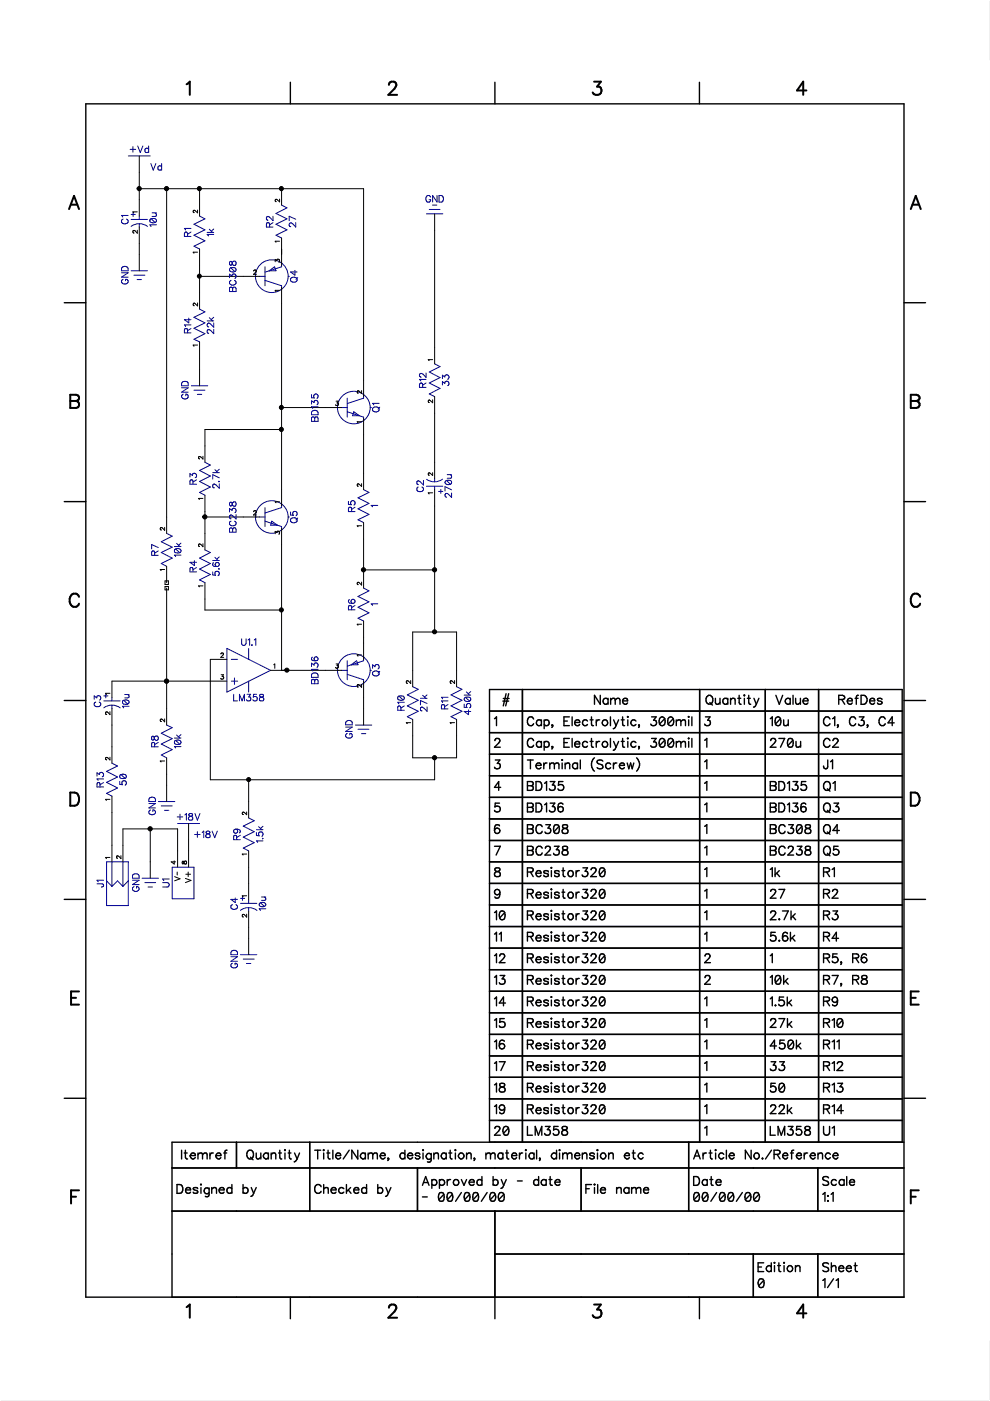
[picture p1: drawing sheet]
<svg xmlns="http://www.w3.org/2000/svg" width="210mm" height="297mm" viewBox="0 0 210 297" stroke-linecap="round" stroke-linejoin="round" font-family="sans-serif">
<defs><g id="words">
<g font-size="5">
<text x="39.3" y="21">1</text>
<text x="82.1" y="21">2</text>
<text x="125.5" y="21">3</text>
<text x="168.8" y="21">4</text>
<text x="14.4" y="45.2">A</text>
<text x="192.9" y="45.2">A</text>
<text x="14.7" y="87.3">B</text>
<text x="192.9" y="87.3">B</text>
<text x="14.6" y="129.5">C</text>
<text x="192.9" y="129.5">C</text>
<text x="14.7" y="171.7">D</text>
<text x="192.9" y="171.7">D</text>
<text x="14.8" y="213.9">E</text>
<text x="192.9" y="213.9">E</text>
<text x="14.8" y="256">F</text>
<text x="192.9" y="256">F</text>
<text x="39.3" y="280.2">1</text>
<text x="82.1" y="280.2">2</text>
<text x="125.5" y="280.2">3</text>
<text x="168.8" y="280.2">4</text>
</g>
<g font-size="3.4">
<text x="106.5" y="149.9">#</text>
<text x="125.9" y="149.9">Name</text>
<text x="149.6" y="149.9">Quantity</text>
<text x="164.4" y="149.9">Value</text>
<text x="177.7" y="149.9">RefDes</text>
<text x="104.7" y="154.4">1</text>
<text x="111.7" y="154.4">Cap, Electrolytic, 300mil</text>
<text x="149.3" y="154.4">3</text>
<text x="163.2" y="154.4">10u</text>
<text x="174.5" y="154.4">C1, C3, C4</text>
<text x="104.7" y="159">2</text>
<text x="111.7" y="159">Cap, Electrolytic, 300mil</text>
<text x="149.3" y="159">1</text>
<text x="163.2" y="159">270u</text>
<text x="174.5" y="159">C2</text>
<text x="104.7" y="163.6">3</text>
<text x="111.7" y="163.6">Terminal (Screw)</text>
<text x="149.3" y="163.6">1</text>
<text x="174.5" y="163.6">J1</text>
<text x="104.7" y="168.1">4</text>
<text x="104.7" y="172.7">5</text>
<text x="111.7" y="168.1">BD135</text>
<text x="111.7" y="172.7">BD136</text>
<text x="149.3" y="168.1">1</text>
<text x="149.3" y="172.7">1</text>
<text x="163.2" y="168.1">BD135</text>
<text x="163.2" y="172.7">BD136</text>
<text x="174.5" y="168.1">Q1</text>
<text x="174.5" y="172.7">Q3</text>
<text x="104.7" y="177.3">6</text>
<text x="111.7" y="177.3">BC308</text>
<text x="149.3" y="177.3">1</text>
<text x="163.2" y="177.3">BC308</text>
<text x="174.5" y="177.3">Q4</text>
<text x="104.7" y="181.8">7</text>
<text x="111.7" y="181.8">BC238</text>
<text x="149.3" y="181.8">1</text>
<text x="163.2" y="181.8">BC238</text>
<text x="174.5" y="181.8">Q5</text>
<text x="104.7" y="186.4">8</text>
<text x="104.7" y="191">9</text>
<text x="111.7" y="186.4">Resistor320</text>
<text x="111.7" y="191">Resistor320</text>
<text x="149.3" y="186.4">1</text>
<text x="149.3" y="191">1</text>
<text x="163.2" y="186.4">1k</text>
<text x="163.2" y="191">27</text>
<text x="174.5" y="186.4">R1</text>
<text x="174.5" y="191">R2</text>
<text x="104.7" y="195.6">10</text>
<text x="111.7" y="195.6">Resistor320</text>
<text x="149.3" y="195.6">1</text>
<text x="163.2" y="195.6">2.7k</text>
<text x="174.5" y="195.6">R3</text>
<text x="104.7" y="200.1">11</text>
<text x="111.7" y="200.1">Resistor320</text>
<text x="149.3" y="200.1">1</text>
<text x="163.2" y="200.1">5.6k</text>
<text x="174.5" y="200.1">R4</text>
<text x="104.7" y="204.7">12</text>
<text x="104.7" y="209.3">13</text>
<text x="111.7" y="204.7">Resistor320</text>
<text x="111.7" y="209.3">Resistor320</text>
<text x="149.3" y="204.7">2</text>
<text x="149.3" y="209.3">2</text>
<text x="163.2" y="204.7">1</text>
<text x="163.2" y="209.3">10k</text>
<text x="174.5" y="204.7">R5, R6</text>
<text x="174.5" y="209.3">R7, R8</text>
<text x="104.7" y="213.8">14</text>
<text x="111.7" y="213.8">Resistor320</text>
<text x="149.3" y="213.8">1</text>
<text x="163.2" y="213.8">1.5k</text>
<text x="174.5" y="213.8">R9</text>
<text x="104.7" y="218.4">15</text>
<text x="111.7" y="218.4">Resistor320</text>
<text x="149.3" y="218.4">1</text>
<text x="163.2" y="218.4">27k</text>
<text x="174.5" y="218.4">R10</text>
<text x="104.7" y="223">16</text>
<text x="104.7" y="227.5">17</text>
<text x="111.7" y="223">Resistor320</text>
<text x="111.7" y="227.5">Resistor320</text>
<text x="149.3" y="223">1</text>
<text x="149.3" y="227.5">1</text>
<text x="163.2" y="223">450k</text>
<text x="163.2" y="227.5">33</text>
<text x="174.5" y="223">R11</text>
<text x="174.5" y="227.5">R12</text>
<text x="104.7" y="232.1">18</text>
<text x="111.7" y="232.1">Resistor320</text>
<text x="149.3" y="232.1">1</text>
<text x="163.2" y="232.1">50</text>
<text x="174.5" y="232.1">R13</text>
<text x="104.7" y="236.7">19</text>
<text x="111.7" y="236.7">Resistor320</text>
<text x="149.3" y="236.7">1</text>
<text x="163.2" y="236.7">22k</text>
<text x="174.5" y="236.7">R14</text>
<text x="104.7" y="241.2">20</text>
<text x="111.7" y="241.2">LM358</text>
<text x="149.3" y="241.2">1</text>
<text x="163.2" y="241.2">LM358</text>
<text x="174.5" y="241.2">U1</text>
<text x="38.3" y="246.3">Itemref</text>
<text x="52.2" y="246.3">Quantity</text>
<text x="66.6" y="246.3">Title/Name, designation, material, dimension etcArticle No./Reference</text>
<text x="89.4" y="251.9">Approved by - date</text>
<text x="146.9" y="251.9">Date</text>
<text x="174.3" y="251.9">Scale</text>
<text x="37.4" y="253.6">Designed by</text>
<text x="66.6" y="253.6">Checked by</text>
<text x="89.4" y="255.3">- 00/00/00</text>
<text x="124.1" y="253.6">File name</text>
<text x="146.9" y="255.3">00/00/00</text>
<text x="174.3" y="255.3">1:1</text>
<text x="160.6" y="270.2">Edition</text>
<text x="160.6" y="273.5">0</text>
<text x="174.3" y="270.2">Sheet</text>
<text x="174.3" y="273.5">1/1</text>
</g>
<g font-size="2.5">
<text x="27.5" y="32.8">+Vd</text>
<text x="31.9" y="36.5">Vd</text>
<text x="27.6" y="47.6" transform="rotate(-90 27.6 47.6)">C1</text>
<text x="90.2" y="43.3">GND</text>
<text x="33.6" y="48.1" transform="rotate(-90 33.6 48.1)">10u</text>
<text x="40.9" y="50.3" transform="rotate(-90 40.9 50.3)">R1</text>
<text x="45.8" y="50.2" transform="rotate(-90 45.8 50.2)">1k</text>
<text x="58.3" y="48.2" transform="rotate(-90 58.3 48.2)">R2</text>
<text x="63.1" y="48.2" transform="rotate(-90 63.1 48.2)">27</text>
<text x="63.4" y="59.9" transform="rotate(-90 63.4 59.9)">Q4</text>
<text x="27.6" y="60.3" transform="rotate(-90 27.6 60.3)">GND</text>
<text x="50.5" y="61.9" transform="rotate(-90 50.5 61.9)">BC308</text>
<text x="40.9" y="70.7" transform="rotate(-90 40.9 70.7)">R14</text>
<text x="45.8" y="70.9" transform="rotate(-90 45.8 70.9)">22k</text>
<text x="90.8" y="82.3" transform="rotate(-90 90.8 82.3)">R12</text>
<text x="95.6" y="81.9" transform="rotate(-90 95.6 81.9)">33</text>
<text x="40.3" y="84.7" transform="rotate(-90 40.3 84.7)">GND</text>
<text x="67.9" y="89.4" transform="rotate(-90 67.9 89.4)">BD</text>
<text x="67.9" y="86.2" transform="rotate(-90 67.9 86.2)">135</text>
<text x="80.8" y="87.4" transform="rotate(-90 80.8 87.4)">Q1</text>
<text x="42.1" y="102.8" transform="rotate(-90 42.1 102.8)">R3</text>
<text x="46.9" y="103.6" transform="rotate(-90 46.9 103.6)">2.7k</text>
<text x="80.5" y="107.6" transform="rotate(-90 80.5 107.6)">1</text>
<text x="90.2" y="104.4" transform="rotate(-90 90.2 104.4)">C2</text>
<text x="96.2" y="105.6" transform="rotate(-90 96.2 105.6)">270u</text>
<text x="50.5" y="113" transform="rotate(-90 50.5 113)">BC238</text>
<text x="63.4" y="110.9" transform="rotate(-90 63.4 110.9)">Q5</text>
<text x="75.7" y="108.6" transform="rotate(-90 75.7 108.6)">R5</text>
<text x="34" y="117.8" transform="rotate(-90 34 117.8)">R7</text>
<text x="38.8" y="118.1" transform="rotate(-90 38.8 118.1)">10k</text>
<text x="42.1" y="121.4" transform="rotate(-90 42.1 121.4)">R4</text>
<text x="46.9" y="122.1" transform="rotate(-90 46.9 122.1)">5.6k</text>
<text x="75.7" y="129.4" transform="rotate(-90 75.7 129.4)">R6</text>
<text x="80.5" y="128.5" transform="rotate(-90 80.5 128.5)">1</text>
<text x="51.1" y="137.3">U1.1</text>
<text x="67.9" y="141.9" transform="rotate(-90 67.9 141.9)">136</text>
<text x="80.8" y="143.4" transform="rotate(-90 80.8 143.4)">Q3</text>
<text x="21.8" y="150" transform="rotate(-90 21.8 150)">C3</text>
<text x="49.4" y="149">LM358</text>
<text x="67.9" y="145.1" transform="rotate(-90 67.9 145.1)">BD</text>
<text x="27.8" y="150.2" transform="rotate(-90 27.8 150.2)">10u</text>
<text x="86.1" y="150.7" transform="rotate(-90 86.1 150.7)">R10</text>
<text x="91" y="150.9" transform="rotate(-90 91 150.9)">27k</text>
<text x="95.4" y="150.4" transform="rotate(-90 95.4 150.4)">R11</text>
<text x="100.2" y="151.6" transform="rotate(-90 100.2 151.6)">450k</text>
<text x="34" y="158.4" transform="rotate(-90 34 158.4)">R8</text>
<text x="38.8" y="158.7" transform="rotate(-90 38.8 158.7)">10k</text>
<text x="75.1" y="156.6" transform="rotate(-90 75.1 156.6)">GND</text>
<text x="22.4" y="166.9" transform="rotate(-90 22.4 166.9)">R13</text>
<text x="27.2" y="166.6" transform="rotate(-90 27.2 166.6)">50</text>
<text x="33.4" y="172.8" transform="rotate(-90 33.4 172.8)">GND</text>
<text x="37.5" y="174.3">+18V</text>
<text x="41.1" y="178">+18V</text>
<text x="51.4" y="178.1" transform="rotate(-90 51.4 178.1)">R9</text>
<text x="56.2" y="178.7" transform="rotate(-90 56.2 178.7)">1.5k</text>
<text x="22.4" y="188.2" transform="rotate(-90 22.4 188.2)">J1</text>
<text x="29.9" y="189.1" transform="rotate(-90 29.9 189.1)">GND</text>
<text x="36.3" y="188.2" transform="rotate(-90 36.3 188.2)">U1</text>
<text x="50.8" y="192.9" transform="rotate(-90 50.8 192.9)">C4</text>
<text x="56.8" y="193.1" transform="rotate(-90 56.8 193.1)">10u</text>
<text x="50.8" y="205.3" transform="rotate(-90 50.8 205.3)">GND</text>
</g>
<g font-size="2.1">
<text x="38.5" y="186.8" transform="rotate(-90 38.5 186.8)">V-</text>
<text x="40.8" y="187.2" transform="rotate(-90 40.8 187.2)">V+</text>
</g>
<g font-size="1.7">
<text x="29.4" y="45.2" transform="rotate(-90 29.4 45.2)">1</text>
<text x="42.2" y="45.2" transform="rotate(-90 42.2 45.2)">2</text>
<text x="59.6" y="42.9" transform="rotate(-90 59.6 42.9)">2</text>
<text x="29.4" y="49.5" transform="rotate(-90 29.4 49.5)">2</text>
<text x="42.2" y="53.7" transform="rotate(-90 42.2 53.7)">1</text>
<text x="59.6" y="51.4" transform="rotate(-90 59.6 51.4)">1</text>
<text x="53.7" y="58.4">2</text>
<text x="59.6" y="55.7" transform="rotate(-90 59.6 55.7)">3</text>
<text x="42.2" y="64.9" transform="rotate(-90 42.2 64.9)">2</text>
<text x="59.6" y="61.9" transform="rotate(-90 59.6 61.9)">1</text>
<text x="42.2" y="73.5" transform="rotate(-90 42.2 73.5)">1</text>
<text x="92" y="76.5" transform="rotate(-90 92 76.5)">1</text>
<text x="76.9" y="83.5" transform="rotate(-90 76.9 83.5)">2</text>
<text x="71.1" y="86.3">3</text>
<text x="76.9" y="89.7" transform="rotate(-90 76.9 89.7)">1</text>
<text x="92" y="85.5" transform="rotate(-90 92 85.5)">2</text>
<text x="43.3" y="97.4" transform="rotate(-90 43.3 97.4)">2</text>
<text x="92" y="100.9" transform="rotate(-90 92 100.9)">2</text>
<text x="43.3" y="105.9" transform="rotate(-90 43.3 105.9)">1</text>
<text x="59.6" y="106.7" transform="rotate(-90 59.6 106.7)">1</text>
<text x="76.9" y="103.2" transform="rotate(-90 76.9 103.2)">2</text>
<text x="92" y="104.8" transform="rotate(-90 92 104.8)">1</text>
<text x="35.2" y="112.5" transform="rotate(-90 35.2 112.5)">2</text>
<text x="53.7" y="109.5">2</text>
<text x="59.6" y="113.3" transform="rotate(-90 59.6 113.3)">3</text>
<text x="76.9" y="111.8" transform="rotate(-90 76.9 111.8)">1</text>
<text x="43.3" y="116" transform="rotate(-90 43.3 116)">2</text>
<text x="35.2" y="121" transform="rotate(-90 35.2 121)">1</text>
<text x="43.3" y="124.5" transform="rotate(-90 43.3 124.5)">1</text>
<text x="76.9" y="124.1" transform="rotate(-90 76.9 124.1)">2</text>
<text x="76.9" y="132.6" transform="rotate(-90 76.9 132.6)">1</text>
<text x="46.7" y="139.7">2</text>
<text x="58" y="142">1</text>
<text x="71.1" y="142">3</text>
<text x="76.9" y="139.2" transform="rotate(-90 76.9 139.2)">1</text>
<text x="23.6" y="147.3" transform="rotate(-90 23.6 147.3)">1</text>
<text x="46.7" y="144.3">3</text>
<text x="76.9" y="145.8" transform="rotate(-90 76.9 145.8)">2</text>
<text x="87.4" y="145" transform="rotate(-90 87.4 145)">2</text>
<text x="96.7" y="145" transform="rotate(-90 96.7 145)">2</text>
<text x="23.6" y="151.6" transform="rotate(-90 23.6 151.6)">2</text>
<text x="35.2" y="153.1" transform="rotate(-90 35.2 153.1)">2</text>
<text x="87.4" y="153.5" transform="rotate(-90 87.4 153.5)">1</text>
<text x="96.7" y="153.5" transform="rotate(-90 96.7 153.5)">1</text>
<text x="23.6" y="161.2" transform="rotate(-90 23.6 161.2)">2</text>
<text x="35.2" y="161.6" transform="rotate(-90 35.2 161.6)">1</text>
<text x="23.6" y="169.8" transform="rotate(-90 23.6 169.8)">1</text>
<text x="52.6" y="172.8" transform="rotate(-90 52.6 172.8)">2</text>
<text x="23.6" y="182.1" transform="rotate(-90 23.6 182.1)">1</text>
<text x="25.9" y="182.1" transform="rotate(-90 25.9 182.1)">2</text>
<text x="37.5" y="183.3" transform="rotate(-90 37.5 183.3)">4</text>
<text x="39.8" y="183.3" transform="rotate(-90 39.8 183.3)">8</text>
<text x="52.6" y="181.4" transform="rotate(-90 52.6 181.4)">1</text>
<text x="52.6" y="190.2" transform="rotate(-90 52.6 190.2)">1</text>
<text x="52.6" y="194.5" transform="rotate(-90 52.6 194.5)">2</text>
</g>
</g></defs>
<g fill="#000" stroke="#000" stroke-width=".21">
<path d="M0 0h209.9v297h-209.9z"/>
<circle cx="29.5" cy="40" r=".44"/>
<circle cx="35.3" cy="40" r=".44"/>
<circle cx="42.3" cy="40" r=".43"/>
<circle cx="59.7" cy="40" r=".43"/>
<circle cx="42.3" cy="58.6" r=".42"/>
<circle cx="59.7" cy="86.4" r=".43"/>
<circle cx="59.7" cy="91" r=".43"/>
<circle cx="43.4" cy="109.6" r=".44"/>
<circle cx="59.7" cy="129.3" r=".43"/>
<circle cx="77.1" cy="120.8" r=".44"/>
<circle cx="92.1" cy="134" r=".43"/>
<circle cx="92.1" cy="120.8" r=".44"/>
<circle cx="35.3" cy="144.4" r=".43"/>
<circle cx="60.8" cy="142.1" r=".43"/>
<circle cx="31.8" cy="175.7" r=".44"/>
<circle cx="52.7" cy="165.3" r=".42"/>
<circle cx="92.1" cy="160.6" r=".44"/>
</g>
<g fill="#fff" stroke="#fff" stroke-width=".21">
<path d="M0 0h209.9v297h-209.9z"/>
<path d="M0 12.9h209.8v271.2h-209.8z"/>
</g>
<g fill="none" stroke="#000" stroke-width=".21">
<path d="M29.5 33.1v12.7M29.1 44.9h-.9l.1 .2M29.1 48.8v.6l-.4-.4-.4-.1a.29 .29 0 0 0-.1 .3 .29 .29 0 0 0 .2 .2M29.5 40h47.6v44.1M29.5 48.1v9.3M35.3 40v73.1M41.9 44.5v.6l-.8-.5-.1 .3 .2 .2M41.9 53.5h-.9l.1 .2M42.3 40h.1M42.3 40v5.8M42.3 52.8v12.7M42.3 58.6h12.7"/>
<path d="M53.8 57.5l.2-.3 .3 .2-.6 .8h.7M58.3 55.5v-.5l.4 .3v-.2a.33 .33 0 0 1 .5 0 .33 .33 0 0 1-.1 .5M59.3 42.2v.6l-.8-.5-.2 .3 .3 .2M59.3 51.1h-1l.2 .3M59.7 40h.1M59.7 40v3.5M59.7 50.5v5.8M92.2 45.3v31.8M41.9 64.2v.7l-.8-.6-.1 .4 .2 .1M41.9 73.2h-.9l.1 .2M42.3 72.5v9.3M59.3 61.6h-1l.2 .2"/>
<path d="M59.7 60.9v46.4M91.7 76.2h-.9l.2 .3M43 96.7v.6l-.7-.5-.2 .3 .2 .2M59.7 91.1h-16.2v6.9M59.7 86.4h12.7M71.3 85.1h.4l-.2 .3a.32 .32 0 0 1 .3 .4 .32 .32 0 0 1-.3 .3 .32 .32 0 0 1-.4-.3M76.7 89.4h-1l.2 .2M76.7 82.8v.6l-.8-.5-.2 .3 .2 .2M77.1 88.7v15.1M91.7 84.8v.6l-.7-.6-.2 .4 .2 .2M92.2 84.1v17.4M34.9 111.8v.6l-.4-.4-.4-.1-.1 .3 .2 .2"/>
<path d="M43 115.3v.6l-.4-.4-.3-.2a.29 .29 0 0 0-.2 .3 .29 .29 0 0 0 .2 .3M43 105.7h-.9l.2 .2M43.5 105v11.6M43.5 109.6h11.5M53.8 108.5l.2-.2h.3v.3l-.6 .6h.7M58.3 113.2v-.5l.4 .2v-.1a.33 .33 0 0 1 .5-.1 .33 .33 0 0 1-.1 .6M59.3 106.4h-1l.2 .2M59.7 111.9v30.2M76.7 102.5v.6l-.8-.5-.2 .3 .2 .2M76.7 111.5h-1l.2 .2M77.1 110.8v13.9M91.7 104.5h-.9l.2 .2"/>
<path d="M91.7 100.2v.6l-.7-.5-.2 .3 .2 .2M92.2 103.8v30.2M34.9 120.7h-.9l.1 .3M35 124.3h.7v.8h-.7zM35 123.2h.7v.7h-.7zM35.3 120.1v3.4M35.3 124.7v29M43 124.2h-.9l.2 .2M43.5 123.5v5.8h16.2M46.8 138.7v-.1a.29 .29 0 0 1 .3-.2 .29 .29 0 0 1 .3 .3l-.6 .7h.6M48.1 139.8h-3.5v25.5h47.6v-4.6M76.7 123.4v.6l-.7-.5-.3 .1 .2 .4"/>
<path d="M76.7 138.9h-1l.2 .2M76.7 132.3h-1l.2 .3M77.1 131.7v8.1M77.1 120.8h15.1M23.3 147h-.9l.2 .2M23.3 150.9v.6l-.6-.6a.29 .29 0 0 0-.3 .3 .29 .29 0 0 0 .2 .3M23.7 150.2v11.6M34.9 152.4v.6l-.4-.4-.4-.1-.1 .3 .2 .2M46.9 143.1h.5l-.3 .3 .2 .1a.33 .33 0 0 1 0 .5 .33 .33 0 0 1-.5-.2M48.1 144.4h-24.4v3.5M57.4 142.1h15M58 140.9l.3-.1v.9"/>
<path d="M60.8 142.1h.1M71.3 140.8h.4l-.2 .3a.32 .32 0 0 1 .3 .3 .32 .32 0 0 1-.3 .4 .32 .32 0 0 1-.4-.3M76.7 145.1v.6l-.7-.6a.29 .29 0 0 0-.3 .3 .29 .29 0 0 0 .2 .3M77.1 144.4v9.3M87.1 144.3v.6l-.6-.5h-.3v.4l.2 .1M87.1 153.2h-1l.3 .2M87.5 152.5v8.2h9.3v-8.2M87.5 145.6v-11.6h9.3v11.6M95.5 144.8h.1M95.5 144.4v.4M95.5 144.8l.2 .1M95.5 144.4h.1"/>
<path d="M96.4 144.3v.6l-.6-.5h-.3M96.4 153.2h-.9l.1 .2M23.3 160.5v.6l-.5-.5h-.3l-.1 .3 .2 .2M23.3 169.5h-.9l.2 .2M23.7 168.8v13.9M31.9 175.7v10.5M34.9 161.3h-.9l.1 .3M35.3 160.7v9.2M40 174.6v9.3M52.3 172.1v.6l-.6-.5h-.3v.3l.2 .2M52.7 165.3v8.1M23.3 181.8h-.9l.2 .3"/>
<path d="M25.6 181.4v.7l-.4-.5-.3-.1-.2 .3 .2 .2M26.1 182.7v-7h11.6v8.2M36.9 182.5v.7l-.6-.5h.9M37 185.9l1.2 .4-1.2 .4M37.6 184.9v.6M38.7 182.6l-.1 .4 .2 .2 .5-.6a.3 .3 0 0 1 .3 .4 .3 .3 0 0 1-.5 .1l-.2-.5zM39.3 186.2l1.2 .5-1.2 .4M39.4 185.4h1M39.9 184.9v1M52.3 189.9h-.9l.1 .2M52.3 193.8v.7l-.6-.6h-.3v.3l.2 .2M52.3 181.1h-.9l.1 .2"/>
<path d="M52.7 180.4v10.4M52.7 193.1v9.3"/>
</g>
<g fill="none" stroke="#000096" stroke-width=".21">
<path d="M27.2 33.1h4.7M27.6 31.7h1.2M28.2 31.1v1.2M29.2 30.9l.5 1.4 .6-1.4M31.5 30.9v1.4M31.5 31.6a.45 .45 0 0 0-.6 0 .45 .45 0 0 0 0 .6 .45 .45 0 0 0 .6 0M32 34.7l.5 1.4 .5-1.4M34.3 34.7v1.4M34.3 35.4a.45 .45 0 0 0-.7-.1 .45 .45 0 0 0 0 .7 .45 .45 0 0 0 .7-.1M25.8 57.8h1.4l-1.4 1h1.4M25.9 56.7a.78 .78 0 0 1 1.3 .2v.5h-1.4zM26.1 46.4a.52 .52 0 0 0-.3 .6 .52 .52 0 0 0 .5 .5h.3a.52 .52 0 0 0 .6-.5 .52 .52 0 0 0-.4-.6"/>
<path d="M26.1 59.2a.55 .55 0 0 0-.3 .8 .55 .55 0 0 0 .8 .2 .49 .49 0 0 0 .6-.5 .49 .49 0 0 0-.6-.5v.3M27.2 45.7h-1.4l.2 .3M27.8 48a2.89 2.89 0 0 1 3.5 0M27.8 46.5h3.5M27.8 45.5h.9M27.8 57.4h3.5M28.2 45v.9M28.4 58.3h2.3M29.1 59.3h.9M29.5 45.8v.7M29.5 47.4v.7M32 46.4l-.2 .4a.72 .72 0 0 0 1.1 .4"/>
<path d="M32 46.4l.4-.1a.6 .6 0 0 1 .8 .5l-.3 .4M32 46.4l.9 .8M32.2 45.1h1M32.9 45.1l.3 .4-.1 .3-.9 .1M33.2 47.7h-1.4l.2 .3M39.8 50.1v-.6l-.2-.2-.3-.1-.2 .3v.6h1.4M40.5 49.2l-.7 .5M40.5 48.4h-1.4l.2 .4M42.3 45.8l1.2 .6-2.4 1.1 2.4 1.2-2.4 1.2 2.4 1.2-2.4 1.1 1.2 .6M43.9 49.3h1.4M44.4 48.6l.7 .7M45.3 49.7h-1.4l.3 .3"/>
<path d="M45.3 48.6l-.5 .4M48.7 58.9v-.8l.5 .5a.47 .47 0 0 1 .4-.5 .47 .47 0 0 1 .5 .4 .47 .47 0 0 1-.3 .5M48.7 55.5v.5l.2 .2 .2-.1 .1-.3a.41 .41 0 0 1 .4-.4 .41 .41 0 0 1 .5 .3v.3l-.3 .3a.66 .66 0 0 1-.7-.8zM48.9 56.8a.44 .44 0 0 0-.2 .4 .44 .44 0 0 0 .2 .4h.9M48.9 56.8h.9a.44 .44 0 0 1 .3 .4 .44 .44 0 0 1-.3 .4M48.9 56.8l.9 .8M49 59.4a.52 .52 0 0 0-.3 .6 .52 .52 0 0 0 .5 .5h.3a.52 .52 0 0 0 .6-.5 .52 .52 0 0 0-.4-.6M54.2 58.6h.1M55 58.6h1.2M56.2 56.6v4M56.2 59.4l3.5 1.2v.3M57.1 57.4l1.1-.8 .3 .8z"/>
<path d="M57.2 48.1l-.2-.9h-.4l-.1 .9h1.4M57.9 45.9v.9l-.7-.7-.5-.2-.2 .2v.3l.3 .3M57.9 47.2l-.7 .5M59.7 56.3v.3l-3.5 1.1M59.7 43.5l1.1 .6-2.3 1.2 2.3 1.1-2.3 1.1 2.3 1.2-2.3 1.2 1.2 .6M61.1 58.6a3.5 3.5 0 0 0-3.5-3.5 3.5 3.5 0 0 0-3.4 3.5M61.1 58.6a3.5 3.5 0 0 1-3.5 3.4 3.5 3.5 0 0 1-3.4-3.4M61.1 58.6h.1M61.6 59a.76 .76 0 0 1 .9-.2 .76 .76 0 0 1 .5 .6 .71 .71 0 0 1-.9 .4 .71 .71 0 0 1-.5-.8zM62.5 57.3v1l-.9-.6h1.4M62.7 47.2v.9l-1-.9-.4 .3 .1 .5 .2 .1M62.7 46.5l-1.4-.6v.9"/>
<path d="M63.1 58.9l-.4 .3M90.4 45.3h3.5M91 44.4h2.3M91.3 41.8a.52 .52 0 0 0-.6-.4 .52 .52 0 0 0-.4 .6v.3a.51 .51 0 0 0 .5 .6 .51 .51 0 0 0 .5-.6h-.3M91.7 43.5h.9M92.7 41.4v1.4l-1-1.4v1.4M93.1 41.4a.78 .78 0 0 1 .9 .5 .78 .78 0 0 1-.2 .9h-.7zM39.8 70.6l-.1-.8-.4-.2-.2 .4v.6h1.4M40 67.4v1.1l-.9-.7h1.4M40.5 69.6l-.7 .5M40.5 68.9h-1.4l.2 .3M42.3 65.5l1.2 .6-2.4 1.2 2.4 1.2-2.4 1.1 2.4 1.1-2.4 1.2 1.2 .6"/>
<path d="M43.9 68h1.4M44.4 67.4l.7 .6M45.3 69.8v.9l-1-.8h-.3l-.1 .3 .1 .4 .3 .1M45.3 68.5v.9l-1-.9-.4 .3 .1 .5h.3M45.3 67.3l-.5 .4M48.8 60.9h.4l.1 .3 .2-.3h.4l.2 .9h-1.4zM49.3 61.2v.6M90.3 79.1v.9l-.9-.8-.5 .2v.3l.4 .3M92.2 77.1l1.1 .6-2.3 1.2 2.3 1.2-2.3 1.1 2.3 1.1-2.3 1.2 1.2 .6M38.5 82.2h1.4l-1.4 .9h1.4M38.6 81.1a.77 .77 0 0 1 1.3 .2v.5h-1.4zM38.8 83.6a.52 .52 0 0 0-.3 .6 .52 .52 0 0 0 .6 .4h.3a.51 .51 0 0 0 .5-.5 .51 .51 0 0 0-.5-.5v.3"/>
<path d="M40.6 81.8h3.4M41.1 82.7h2.4M41.8 83.6h1M43.5 98l1.1 .6-2.3 1.1 2.3 1.2-2.3 1.2 2.3 1.2-2.3 1.1 1.2 .6M45.6 99.6l.6 .6M46.5 99.5l-.6 .5M66 83.7v.6l.6 .1a.49 .49 0 0 1 .1-.8 .49 .49 0 0 1 .7 .2 .49 .49 0 0 1-.2 .7M66 85.7v-.7l.6 .4a.45 .45 0 0 1 .7-.4 .45 .45 0 0 1-.1 .8M66.1 88.5l.5-.1 .1 .3 .2-.3h.4l.1 .9h-1.4zM66.3 87.1l.3-.1 .6 .1 .2 .4v.4h-1.4l.1-.6zM66.7 88.7v.6M67.4 86.2h-1.4l.3 .4"/>
<path d="M71.5 86.4h.1M72.4 86.4h1.2M73.6 84.4v4M73.6 87.3l3.5 1.1v.3M75 87.3l1.2 .8h-1.4zM77.1 84.1v.3l-3.5 1.2M78.5 86.4h.1M79 86.5a.7 .7 0 0 1 .9-.3 .7 .7 0 0 1 .4 .9 .71 .71 0 0 1-.8 .2 .71 .71 0 0 1-.5-.8zM80.4 85.5h-1.4l.2 .4M80.5 86.3l-.4 .4M89.6 82.1v-.7l-.4-.2-.3 .3v.6h1.4M90.3 81.2l-.7 .5"/>
<path d="M90.3 80.4h-1.4l.3 .4M93.8 80.3v-.7l.5 .3a.46 .46 0 0 1 .8-.3 .46 .46 0 0 1-.2 .8M93.8 81.6v-.7l.5 .4a.46 .46 0 0 1 .8-.4 .46 .46 0 0 1-.2 .9M32.8 117.7l-.1-.8h-.4l-.1 .8h1.4M33.6 116.1l-1.4-.6v.9M33.6 116.8l-.8 .5M35.3 113.1l1.2 .6-2.3 1.2 2.3 1.1-2.3 1.1 2.3 1.2-2.3 1.2 1.1 .6M37 115.9h1.4M37.2 116.4l-.2 .1v.6l1.1 .1M37.2 116.4l.4-.1a.61 .61 0 0 1 .8 .6l-.3 .3M37.2 116.4l.9 .8M37.4 115.2l.7 .7"/>
<path d="M38.4 117.7h-1.4l.2 .3M38.4 115.2l-.6 .4M40.3 101.1v-.7l.5 .4a.46 .46 0 0 1 .7-.3 .46 .46 0 0 1-.1 .8M40.9 102.7v-.8l-.5-.1-.1 .9h1.4M41.2 118.9v1l-.9-.7h1.4M41.7 101.7l-.8 .5M43.5 116.6l1.1 .5-2.3 1.2 2.3 1.2-2.3 1.2 2.3 1.1-2.3 1.1 1.2 .6M45.1 100.2h1.4M45.1 118.8h1.4M45.3 119.3l-.2 .4a.66 .66 0 0 0 .9 .4M45.6 118.2l.6 .6M46.4 102.1h.1z"/>
<path d="M46.5 102.6v.9l-.7-.7-.4-.2-.3 .2v.4l.3 .2M46.5 101.3l-1.4-.7v1M46.5 118.1l-.6 .4M48.7 108.6v-.8l.5 .4a.45 .45 0 0 1 .7-.3 .45 .45 0 0 1-.1 .8M48.7 112.1l.3-.2 .3 .3 .2-.2 .3-.1 .3 .3v.6h-1.4zM48.7 106.5a.47 .47 0 0 0 .3 .8l.6-.9a.46 .46 0 0 1 .5 .5 .46 .46 0 0 1-.6 .4l-.4-.8zM48.7 109.3v.4l.3 .3M48.8 109.3h-.1M49 110.5a.5 .5 0 0 0-.3 .6 .5 .5 0 0 0 .5 .4h.3a.5 .5 0 0 0 .6-.4 .5 .5 0 0 0-.4-.6M49.3 112.2v.6M50.1 109.1v.9l-.9-.7h-.4M54.2 109.6h.1"/>
<path d="M54.2 109.6a3.5 3.5 0 0 1 3.4-3.4 3.5 3.5 0 0 1 3.5 3.4M54.2 109.6a3.5 3.5 0 0 0 3.4 3.5 3.5 3.5 0 0 0 3.5-3.5M55 109.6h1.2M56.2 107.6v4M56.2 110.5l3.5 1.1v.3M57.6 110.5l1.2 .8h-1.4zM59.7 107.3v.3l-3.5 1.2M61.1 109.6h.1M61.6 108.6v.6l.6 .1a.49 .49 0 0 1 0-.8 .49 .49 0 0 1 .7 .1 .49 .49 0 0 1-.2 .8M61.6 110a.7 .7 0 0 1 .9-.3 .7 .7 0 0 1 .4 .9 .71 .71 0 0 1-.8 .2 .71 .71 0 0 1-.5-.8zM63.1 109.8l-.4 .4M73.9 106.3v.6l.6 .1a.5 .5 0 0 1-.1-.7 .5 .5 0 0 1 .8 0 .5 .5 0 0 1-.2 .8"/>
<path d="M74.6 108.5l-.2-.9h-.4l-.1 .9h1.4M75.3 107.5l-.7 .5M77.1 103.8l1.1 .6-2.3 1.1 2.3 1.2-2.3 1.2 2.3 1.2-2.3 1.1 1.2 .6M80.1 107.2h-1.4l.3 .3M88.7 103.3a.51 .51 0 0 0-.3 .5 .51 .51 0 0 0 .5 .4h.3a.5 .5 0 0 0 .6-.4 .5 .5 0 0 0-.4-.5M89.8 101.9v.9l-1-.9-.4 .3v.4l.3 .2M90.4 103.1h3.5M92.2 101.5v.7M92.2 103.1v.7M93 104.2h.9M93.5 103.8v.8M93.8 101.6a2.89 2.89 0 0 1-3.4 0"/>
<path d="M94.7 101.9l-.3 .4a.79 .79 0 0 0 1.1 .4M94.7 105.4h.1M94.7 101.9h.8l.2 .1v.5l-.2 .2M94.7 101.9l.8 .8M94.8 100.6h.9M95.5 100.6l.2 .4v.3l-.9 .1M95.7 104.5v1l-.9-.9-.3 .1-.1 .2v.4l.3 .1M95.7 103.9l-1.3-.7v.9M40.9 121.3v-.9h-.5l-.1 .9h1.4M41.7 120.3l-.8 .5M45.1 121.3v.6l.6 .1a.49 .49 0 0 1 0-.8 .49 .49 0 0 1 .7 .2 .49 .49 0 0 1-.2 .7M46.4 120.5v.2z"/>
<path d="M48.1 137.5l9.3 4.6-9.3 4.6zM49 139.8h1.4M51.2 135.4l.1 1.2 .3 .2h.4l.2-.4v-1M52.6 135.7l.3-.3v1.4M52.7 137.5v2.3M53.4 136.7v.1zM53.9 135.7l.3-.3v1.4M66.3 139.3l-.2 .1a.45 .45 0 0 0 .2 .7h.7M74.1 127.1l-.1 .1a.41 .41 0 0 0 .1 .7h.7M74.6 129.3l-.1-.8-.4-.1-.2 .3v.6h1.4M75.3 128.4l-.7 .4M77.1 139.8v.3l-3.5 1.1"/>
<path d="M77.1 124.7l1.1 .6-2.3 1.2 2.3 1.1-2.3 1.1 2.3 1.2-2.3 1.2 1.2 .6M80.1 128h-1.4l.3 .4M20 148.3v-.8l.5 .5a.44 .44 0 0 1 .5-.5 .44 .44 0 0 1 .4 .6l-.3 .3M20.3 148.9a.5 .5 0 0 0-.3 .5 .5 .5 0 0 0 .5 .4h.3a.5 .5 0 0 0 .6-.4 .5 .5 0 0 0-.4-.5M22 150.1a2.88 2.88 0 0 1 3.5 0M22 148.6h3.5M22 147.5h.9M22.4 147.1v.9M23.7 147.9v.7M23.7 149.5v.7M26.2 148.5l-.2 .1v.5l.2 .2h.9M26.2 148.5l.4-.1a.66 .66 0 0 1 .8 .5l-.3 .4"/>
<path d="M26.2 148.5l.9 .8M26.4 147.2h1M27.1 147.2l.3 .4-.1 .3-.9 .1M27.4 149.7h-1.4l.2 .4M32.2 156.2v.6l.3 .1 .3-.7 .3-.1h.3a.52 .52 0 0 1 .2 .6 .52 .52 0 0 1-.5 .3 .75 .75 0 0 1-.5-.8zM32.8 158.3l-.1-.8h-.4l-.1 .8h1.4M33.6 157.4l-.8 .5M35.3 153.7l1.2 .6-2.3 1.2 2.3 1.1-2.3 1.1 2.3 1.2-2.3 1.2 1.1 .6M37 156.5h1.4M37.2 157l.4-.1a.61 .61 0 0 1 .8 .6l-.3 .3M37.2 157l-.2 .1v.6l1.1 .1M37.2 157l.9 .8"/>
<path d="M37.4 155.8l.7 .7M38.4 158.3h-1.4l.2 .3M38.4 155.8l-.6 .4M49 144.4h1.4M49.5 147.2v1.4h.8M49.7 143.7v1.4M50.8 148.6v-1.4l.5 1.4 .5-1.4v1.4M52.4 147.2h.7l-.4 .6a.47 .47 0 0 1 .5 .4 .47 .47 0 0 1-.4 .5 .47 .47 0 0 1-.5-.3M52.7 144.4v2.3M54.4 147.2h-.6l-.1 .6a.51 .51 0 0 1 .7 0 .51 .51 0 0 1 0 .8h-.6l-.2-.2M55.1 147.3v.4l.6 .2 .2 .2-.1 .5h-.5a.46 .46 0 0 1-.3-.6 .46 .46 0 0 1 .6-.2l.2-.1v-.4zM66 141.3v-.7l.6 .4a.44 .44 0 0 1 .5-.5 .44 .44 0 0 1 .3 .7l-.2 .3"/>
<path d="M66.1 142.9a.78 .78 0 0 1 .9-.2 .78 .78 0 0 1 .4 .9h-1.4zM66.1 144.2l.3-.2 .3 .4 .1-.2 .4-.2 .2 .4v.6h-1.4zM66.7 144.4v.6M67.4 141.9h-1.4l.3 .4M71.5 142.1h.1M72.4 142.1h1.2M73.3 154.1h1.4l-1.4 1h1.4M73.4 153a.74 .74 0 0 1 1.3 .2v.5h-1.4zM73.6 155.5a.5 .5 0 0 0-.3 .6 .5 .5 0 0 0 .5 .4h.4a.49 .49 0 0 0 .5-.5 .49 .49 0 0 0-.5-.5v.3M73.6 140.1v4M73.6 143l3.5 1.1v.3M74.5 140.9l1.1-.8 .3 .8z"/>
<path d="M75.4 153.7h3.4M75.9 154.6h2.3M76.6 155.5h1M78.5 142.1h.1M79 141.7v-.8l.5 .5a.48 .48 0 0 1 .8-.4 .48 .48 0 0 1-.2 .8M79 142.5a.76 .76 0 0 1 .9-.2 .76 .76 0 0 1 .5 .6 .71 .71 0 0 1-.9 .4 .71 .71 0 0 1-.5-.8zM80.5 142.3l-.4 .4M84.6 147.6h.9a.44 .44 0 0 1 .2 .4 .44 .44 0 0 1-.2 .4M84.6 147.6l-.3 .5a.75 .75 0 0 0 1.2 .3M84.6 147.6l.9 .8M85 150.6l-.1-.8-.2-.1-.3 .1-.1 .8h1.4M85.7 149.7l-.7 .4"/>
<path d="M85.7 148.9h-1.4l.3 .3M87.5 145.6l1.2 .5-2.3 1.2 2.3 1.2-2.3 1.2 2.3 1.1-2.3 1.1 1.1 .6M89.1 148.1h1.4M89.6 147.4l.7 .7M90.5 149.9v.9l-.6-.7-.5-.2-.2 .1-.1 .5 .4 .2M90.5 149.2l-1.4-.7v1M90.5 147.3l-.5 .5M94.3 150.3l-.1-.8-.4-.1-.2 .3v.6h1.4M95 148.6h-1.4l.2 .3M95 149.4l-.7 .4M95 147.8h-1.4l.2 .4M96.8 145.6l1.1 .5-2.3 1.2 2.3 1.2-2.3 1.2 2.3 1.1-2.3 1.1 1.2 .6"/>
<path d="M98.4 149.3v.7h.6a.49 .49 0 0 1 0-.7 .49 .49 0 0 1 .8 .1 .49 .49 0 0 1-.2 .7M98.4 147.4h1.4M98.7 147.8a.44 .44 0 0 0-.3 .4 .44 .44 0 0 0 .3 .4h.9M98.7 147.8l1.1 .2v.5l-.2 .1M98.7 147.8l.9 .8M98.9 146.7l.7 .7M99.3 150.5v1l-.9-.7h1.4M99.8 146.6l-.5 .5M20.6 164.6v-.8l.5 .4a.46 .46 0 0 1 .5-.4 .46 .46 0 0 1 .4 .6l-.3 .3M21.2 166.8v-.8h-.5l-.1 .8h1.4M22 165.9l-.8 .5M22 165.2h-1.4l.2 .3"/>
<path d="M23.7 161.8l1.2 .6-2.3 1.1 2.3 1.2-2.3 1.2 2.3 1.2-2.3 1.1 1.1 .6M25.4 165.7v.6l.6 .1a.49 .49 0 0 1 0-.8 .49 .49 0 0 1 .7 .2 .49 .49 0 0 1-.2 .7M25.6 164.2l-.2 .2v.5l1.1 .1M25.6 164.2l.4-.1a.61 .61 0 0 1 .8 .6l-.3 .3M25.6 164.2l.9 .8M31.6 170.4h1.4l-1.4 .9h1.4M31.6 169.3a.78 .78 0 0 1 1.4 .2v.4h-1.4zM31.9 171.7a.6 .6 0 0 0-.2 .9 .6 .6 0 0 0 .9 .1l.4-.3v-.3l-.4-.4h-.2v.4M33.6 169.9h3.5M34.2 170.9h2.3M34.9 171.8h.9M37.6 173.2h1.2"/>
<path d="M37.7 174.6h4.6M38.2 172.6v1.2M39.2 172.8l.3-.3v1.4M40.1 172.6l-.1 .2 .2 .2a.46 .46 0 0 1 .6 .3 .46 .46 0 0 1-.2 .6l-.5-.1-.2-.4 .3-.2 .5-.3 .1-.2-.2-.2zM41.3 176.9h1.1M41.3 172.5l.5 1.4 .6-1.4M41.8 176.3v1.2M42.9 176.5l.3-.3v1.4M43.7 176.3v.4l.5 .1a.4 .4 0 0 1 .4 .4 .4 .4 0 0 1-.4 .4h-.5l-.1-.5 .2-.2 .6-.2 .1-.3a.54 .54 0 0 0-.8-.1zM45 176.2l.5 1.4 .6-1.4M50 175.8a.71 .71 0 0 1 .9 .5l-.2 .3M50.2 178l-.1-.8-.4-.1-.2 .9h1.4"/>
<path d="M50.9 177.1l-.7 .5M52.7 173.4l1.2 .6-2.3 1.2 2.3 1.1-2.3 1.2 2.3 1.2-2.3 1.1 1.1 .6M54.4 176.5v.6l.6 .1a.49 .49 0 0 1 0-.7 .49 .49 0 0 1 .7 .1 .49 .49 0 0 1-.2 .7M54.4 175.9h1.4M54.8 175.3l.7 .6M55.6 177.8h.2zM55.8 178.3h-1.4l.2 .3M55.8 175.2l-.6 .5M20.6 187.4l1.2 .1 .2 .3-.5 .3M22 186.6h-1.4l.2 .4M22.6 186.7l1.1 1.2M22.6 182.7h4.6v9.3h-4.6z"/>
<path d="M23.7 182.7v5.2M23.7 187.9l1.2-1.2 1.2 1.2M26.1 182.7v5.2M27.2 186.7l-1.1 1.2M28.1 186.6h1.4l-1.4 1h1.4M28.1 185.5a.78 .78 0 0 1 1-.2 .78 .78 0 0 1 .4 .9h-1.4zM28.4 188a.52 .52 0 0 0-.3 .6 .52 .52 0 0 0 .5 .4h.3a.51 .51 0 0 0 .6-.5 .51 .51 0 0 0-.6-.5v.3M30.1 186.2h3.5M30.7 187.1h2.3M31.4 188.1h.9M34.5 187.1h1l.4 .5-.2 .4-1.2 .1M35.9 186.4h-1.4l.2 .3"/>
<path d="M36.5 183.9h4.6v6.7h-4.6zM49.3 191.8a.52 .52 0 0 0-.3 .6 .52 .52 0 0 0 .5 .4h.3a.52 .52 0 0 0 .5-.4 .52 .52 0 0 0-.3-.6M49.9 190.4v1l-.9-.7h1.3M51 193a2.88 2.88 0 0 1 3.5 0M51 191.5h3.5M51 190.5h.9M51.4 190v.9M52.7 190.8v.7M52.7 192.4v.7M55.2 191.4l-.2 .1v.4a.75 .75 0 0 0 1.1 .3M55.2 191.4l.6-.1 .5 .2 .1 .4-.3 .3M55.2 191.4l.9 .8"/>
<path d="M55.4 190.2h1M56.1 190.2l.3 .3-.1 .3-.9 .1M56.4 192.7h-1.4l.2 .3M49 202.8h1.3l-1.3 1h1.3M49.2 201.6l.3-.1 .6 .1 .2 .3v.5h-1.3v-.5zM49.3 204.2a.5 .5 0 0 0-.3 .6 .5 .5 0 0 0 .5 .4h.3a.49 .49 0 0 0 .6-.5 .49 .49 0 0 0-.6-.5v.4M51 202.4h3.5M51.6 203.3h2.3M52.3 204.3h.9"/>
<circle cx="75" cy="86.4" r="3.5"/>
<circle cx="46.1" cy="119.7" r=".43"/>
<circle cx="67" cy="139.7" r=".42"/>
<circle cx="74.8" cy="127.5" r=".45"/>
<circle cx="75" cy="142.1" r="3.5"/>
<circle cx="50" cy="176.2" r=".45"/>
</g>
<g fill="none" stroke="#000" stroke-width=".3">
<path d="M61.6 17.4v4.6M104.9 17.4v4.6M148.3 17.4v4.6M18.2 22h173.5v253h-173.5zM13.6 64.2h4.6M191.7 64.2h4.5M13.6 106.4h4.6M191.7 106.4h4.5M13.6 148.5h4.6M103.8 146.2h87.5v95.9h-87.5zM103.8 150.8h87.5M103.8 155.3h87.5"/>
<path d="M103.8 159.9h87.5M104.8 152.4l.5-.4v1.9M104.9 157l.2-.4a.58 .58 0 0 1 .9 .3l-.3 .6-.9 .9h1.3M106.6 148.6h1.3M106.7 148.1h1.2M107.3 147.1l-.6 2.6M107.9 147.1l-.7 2.6M110.8 146.2v95.9M113.1 157a.67 .67 0 0 0-.7-.4 .67 .67 0 0 0-.6 .7v.4a.68 .68 0 0 0 .6 .7 .68 .68 0 0 0 .7-.4M113.1 152.5a.67 .67 0 0 0-.7-.5 .67 .67 0 0 0-.6 .7v.5a.68 .68 0 0 0 .6 .7 .68 .68 0 0 0 .7-.5M114.8 157.5a.59 .59 0 0 0-.9-.1 .59 .59 0 0 0 0 .8 .59 .59 0 0 0 .9 0M114.8 152.9a.59 .59 0 0 0-.9-.1 .59 .59 0 0 0 0 .9 .59 .59 0 0 0 .9-.1"/>
<path d="M114.8 152.6v1.3M114.8 157.2v1.2M115.4 157.5a.59 .59 0 0 1 .8-.1 .59 .59 0 0 1 0 .8 .59 .59 0 0 1-.8 0M115.4 152.9a.59 .59 0 0 1 .8-.1 .59 .59 0 0 1 0 .9 .59 .59 0 0 1-.8-.1M115.4 152.6v1.9M115.4 157.2v1.9M117 153.8h.2zM117 158.3h.2zM117.2 153.8l-.2 .4M117.2 158.3l-.2 .5M119.6 152.9h.7M119.6 157.5h.7"/>
<path d="M120.7 156.6h-1.1v1.8h1.1M120.7 152h-1.1v1.9h1.1M121.3 152v1.9M121.3 156.6v1.8M121.9 157.7a.58 .58 0 0 0 .3 .7 .58 .58 0 0 0 .7-.2M121.9 153.2a.58 .58 0 0 0 .3 .6 .58 .58 0 0 0 .7-.2M121.9 152.9a.52 .52 0 0 1 .6-.3 .52 .52 0 0 1 .4 .6h-1zM122.1 157.3h.6l.2 .4h-1zM124.6 157.5a.59 .59 0 0 0-.9-.1 .59 .59 0 0 0 0 .8 .59 .59 0 0 0 .9 0M124.6 152.9a.59 .59 0 0 0-.9-.1 .59 .59 0 0 0 0 .9 .59 .59 0 0 0 .9-.1M125.1 152.6h.6M125.1 157.2h.6"/>
<path d="M125.4 156.6v1.5l.1 .2 .3 .1M125.4 152v1.5l.1 .3 .3 .1M126.4 152.6v1.3M126.4 157.2v1.2M127.1 152.6a.58 .58 0 0 0-.7 .6M127.1 157.2a.58 .58 0 0 0-.7 .5M127.3 147.4v1.9l-1.3-1.9v1.9M128.9 148.1v1.2M128.9 148.3a.59 .59 0 0 0-.8-.1 .59 .59 0 0 0 0 .9 .59 .59 0 0 0 .8-.1M129.4 152v1.9M129.4 156.6v1.8M129.5 148.4l.4-.3h.5v.3"/>
<path d="M129.5 148.1v1.2M130.1 152.6l.5 1.3M130.1 157.2l.5 1.2M130.4 148.4l.5-.3h.4l.2 1.2M130.4 148.4v.9M130.6 153.9l-.2 .3-.4 .3M130.6 158.4l-.2 .4-.4 .3M131.2 152.6l-.6 1.3M131.2 157.2l-.6 1.2M131.7 152.6h.6M131.7 157.2h.6M132 156.6v1.5l.1 .2 .3 .1"/>
<path d="M132 148.6a.58 .58 0 0 0 .4 .6 .58 .58 0 0 0 .7-.2M132 152v1.5l.1 .3 .3 .1M132.1 148.3a.52 .52 0 0 1 .6-.3 .52 .52 0 0 1 .4 .6h-1.1zM133 152h.2zM133 156.6h.2zM133.1 152.6v1.3M133.1 157.2v1.2M134.8 157.5a.61 .61 0 0 0-.9-.1 .61 .61 0 0 0 0 .9 .61 .61 0 0 0 .9-.1M134.8 152.9a.61 .61 0 0 0-.9-.1 .61 .61 0 0 0 0 .9 .61 .61 0 0 0 .9-.1M135.4 158.3h.2zM135.5 153.7v.2zM135.6 153.8l-.2 .4"/>
<path d="M135.6 158.3l-.2 .5M138.1 156.6h1l-.5 .7a.62 .62 0 0 1 .5 1 .62 .62 0 0 1-1.1-.2M138.1 152h1l-.5 .7a.62 .62 0 0 1 .5 1 .62 .62 0 0 1-1.1-.2M140.9 156.9l-.2-.3h-.4a1.03 1.03 0 0 0-.5 1.5M140.9 156.9a1.17 1.17 0 0 1-.4 1.5l-.5-.1-.2-.2M140.9 152.4l-.2-.3-.4-.1a1.03 1.03 0 0 0-.5 1.5M140.9 152.4a.91 .91 0 0 1-.6 1.5l-.5-.4M140.9 152.4l-1.1 1.1M140.9 156.9l-1.1 1.2M142.8 156.9l-.3-.3h-.4a1.03 1.03 0 0 0-.4 1.5M142.8 156.9a1.17 1.17 0 0 1-.5 1.5l-.4-.1-.2-.2M142.8 152.4l-.3-.3-.4-.1a1.03 1.03 0 0 0-.4 1.5"/>
<path d="M142.8 152.4a.91 .91 0 0 1-.7 1.5l-.4-.4M142.8 152.4l-1.1 1.1M142.8 156.9l-1.1 1.2M143.4 153l.5-.4 .4 .1 .1 .3M143.4 152.6v1.3M143.4 157.2v1.2M143.4 157.5l.5-.3 .4 .1 .1 .2M144.4 153l.4-.4 .5 .1v1.2M144.4 153v.9M144.4 157.5v.9M144.4 157.5l.4-.3 .5 .1v1.1M145.9 152h.2z"/>
<path d="M146 152.6v1.3M146 157.2v1.2M146 156.5v.1zM146.7 152v1.9M146.7 156.6v1.8M148.3 146.2v95.9M149.4 156.9l.5-.3v1.8M149.6 152h.9l-.5 .7a.62 .62 0 0 1 .5 1 .62 .62 0 0 1-1.1-.2M149.9 147.7a.69 .69 0 0 1 .8-.3 .69 .69 0 0 1 .4 .7 .84 .84 0 0 1-.9 1.2l-.1-.1a1.09 1.09 0 0 1-.2-1.5zM150.5 148.9l.5 .6M151.7 148.1l.1 1.1 .4 .1 .5-.4M152.7 148.1v1.2"/>
<path d="M154.3 148.3a.59 .59 0 0 0-.9-.1 .59 .59 0 0 0 0 .9 .59 .59 0 0 0 .9-.1M154.3 148.1v1.2M154.9 148.4l.4-.3h.5l.1 1.2M154.9 148.1v1.2M156.4 148.1h.7M156.7 147.4v1.5l.1 .3 .3 .1M157.8 147.3v.2zM157.8 148.1v1.2M158.5 148.1h.6M158.7 147.4v1.5l.1 .3 .4 .1M159.9 148.1l.5 1.2M160.4 149.3l-.4 .5-.2 .1"/>
<path d="M160.9 148.1l-.5 1.2M162.3 146.2v95.9M163.3 152.4l.4-.4v1.9M163.4 157l.3-.4h.4l.3 .2a.55 .55 0 0 1-.2 .7l-.9 .9h1.2M164.5 147.4l.7 1.9 .7-1.9M165.1 156.6h1.3l-.9 1.8M165.5 152.4a.55 .55 0 0 0-.6-.4 .55 .55 0 0 0-.5 .4v1.1M165.5 152.4a.92 .92 0 0 1-.6 1.5l-.5-.4M165.5 152.4l-1.1 1.1M166.2 152.6v1.2l.5 .1 .4-.4M167.1 152.6v1.3M167.5 148.3a.59 .59 0 0 0-.8-.1 .59 .59 0 0 0 0 .9 .59 .59 0 0 0 .8-.1"/>
<path d="M167.5 148.1v1.2M168.1 156.9a.59 .59 0 0 0-.9-.3 1.64 1.64 0 0 0-.2 1.5M168.1 156.9a1.21 1.21 0 0 1-.4 1.5l-.5-.1-.2-.2M168.1 156.9l-1.1 1.2M168.1 147.4v1.9M168.7 148.1l.1 1.1 .4 .1 .5-.4M168.8 157.2l.1 1.1 .4 .1 .4-.3M169.7 148.1v1.2M169.7 157.2v1.2M170.3 148.6a.58 .58 0 0 0 .3 .6 .58 .58 0 0 0 .7-.2M170.3 148.3a.52 .52 0 0 1 .7-.3 .52 .52 0 0 1 .3 .6h-1zM173.6 146.2v95.9"/>
<path d="M176 157a.69 .69 0 0 0-.8-.4 .69 .69 0 0 0-.6 .7 .82 .82 0 0 0 .2 .9 .82 .82 0 0 0 .9 .1l.3-.3M176 152.5a.69 .69 0 0 0-.8-.5 .69 .69 0 0 0-.6 .7 .82 .82 0 0 0 .2 .9 .82 .82 0 0 0 .9 .2l.3-.4M176.5 152.4l.5-.4v1.9M176.6 157v-.1a.58 .58 0 0 1 .9-.3 .39 .39 0 0 1 .1 .7l-1.1 1.1h1.3M177.5 153.8h.2zM177.7 153.8l-.2 .4M177.8 148.3l1.1-.1 .2-.4-.5-.4h-.8v1.9M178.5 148.3l.6 1M179.7 148.6a.58 .58 0 0 0 .3 .6 .58 .58 0 0 0 .7-.2M179.7 148.3a.51 .51 0 0 1 .6-.3 .51 .51 0 0 1 .4 .6h-1zM181.3 148.1h.6M181.4 152.5a.67 .67 0 0 0-.7-.5 .67 .67 0 0 0-.6 .7v.5a.67 .67 0 0 0 .6 .7 .67 .67 0 0 0 .7-.5"/>
<path d="M182 147.4l-.4 .1v.3v1.5M182.2 152h1l-.6 .7a.62 .62 0 0 1 .5 1 .62 .62 0 0 1-1.1-.2M182.6 147.4h.6a1.02 1.02 0 0 1 .7 1 1.02 1.02 0 0 1-.7 .9h-.6zM183.8 153.8h.2zM184 153.8l-.2 .4M184.4 148.6a.58 .58 0 0 0 .3 .6 .58 .58 0 0 0 .7-.2M184.5 148.3a.52 .52 0 0 1 .6-.3 .52 .52 0 0 1 .3 .6h-1zM187 148.3a.58 .58 0 0 0-1 0l.1 .2 .8 .3 .1 .2a.54 .54 0 0 1-.5 .3 .54 .54 0 0 1-.5-.3M187.7 152.5a.67 .67 0 0 0-.8-.5 .67 .67 0 0 0-.5 .7v.5a.68 .68 0 0 0 .5 .7 .68 .68 0 0 0 .8-.5M189.6 153.3h-1.3l.9-1.3v1.9M191.7 148.5h4.5M103.8 164.5h87.5"/>
<path d="M103.8 169.1h87.5M103.8 173.6h87.5M103.8 178.2h87.5M104.8 179.4h1.3l-.9 1.9M105 161.1h1l-.6 .8a.62 .62 0 0 1 .5 .9 .62 .62 0 0 1-1.1-.1M105.9 170.3h-.9l-.1 .8a.65 .65 0 0 1 1 0 .65 .65 0 0 1-.1 .9 .65 .65 0 0 1-1-.2M105.9 175.1a.55 .55 0 0 0-.5-.3 .55 .55 0 0 0-.5 .4l-.1 .9M106.2 166.9h-1.4l.9-1.2v1.9M111.8 161.1h1.3M111.8 170.3h.8l.4 .2 .1 .3-.5 .4 .5 .3-.2 .6h-1.1zM111.8 174.9h.8l.4 .1 .1 .4-.5 .3 .5 .4-.2 .5-1.1 .1zM111.8 179.4h.8l.4 .2v.5l-.4 .2a.49 .49 0 0 1 .5 .5 .49 .49 0 0 1-.5 .5h-.8z"/>
<path d="M111.8 165.7h.8l.4 .2 .1 .4-.5 .3 .5 .3-.2 .6-1.1 .1zM111.8 166.6h.8M111.8 171.2h.8M111.8 175.7h.8M112.5 161.1v1.9M113.6 162.3a.59 .59 0 0 0 .4 .7 .59 .59 0 0 0 .7-.3M113.6 170.3h.7a1.02 1.02 0 0 1 .6 .9 1.02 1.02 0 0 1-.6 .9h-.7zM113.6 165.7h.7a1.02 1.02 0 0 1 .6 .9 1.02 1.02 0 0 1-.6 1h-.7zM113.9 161.9h.6l.2 .4h-1.1zM115 175.3a.68 .68 0 0 0-.8-.4 .68 .68 0 0 0-.6 .7 .76 .76 0 0 0 .3 1 .76 .76 0 0 0 1-.1l.1-.2M115 179.8a.68 .68 0 0 0-.8-.4 .68 .68 0 0 0-.6 .7 .76 .76 0 0 0 .3 1 .76 .76 0 0 0 1-.1l.1-.2M115.3 161.8v1.2"/>
<path d="M115.5 166.1l.4-.4v1.9M115.5 170.6l.4-.3v1.8M115.6 179.8l.4-.4 .6 .2a.61 .61 0 0 1-.2 .8l-.9 .9h1.3M115.7 174.9h1l-.5 .7a.48 .48 0 0 1 .6 .6 .65 .65 0 0 1-.6 .5 .65 .65 0 0 1-.7-.3M116 161.8a.57 .57 0 0 0-.7 .5M116.6 162.1l.4-.3 .5 .1v.2M116.6 161.8v1.2M116.6 170.3h1l-.5 .7a.48 .48 0 0 1 .6 .6 .65 .65 0 0 1-.5 .6 .65 .65 0 0 1-.7-.4M116.6 165.7h1l-.5 .7a.62 .62 0 0 1 .5 1 .62 .62 0 0 1-1.1-.2M117.5 179.4h1l-.5 .7a.61 .61 0 0 1 .6 .6 .61 .61 0 0 1-.5 .7 .61 .61 0 0 1-.7-.5M117.5 162.1a.63 .63 0 0 1 .9-.2l.1 1.1M117.5 162.1v.9"/>
<path d="M118.5 175.2a.58 .58 0 0 0-.5-.4 .58 .58 0 0 0-.5 .4v1.2M118.5 175.2a1.26 1.26 0 0 1-.4 1.5l-.5-.1-.1-.2M118.5 175.2l-1 1.2M119.2 161.1v.1zM119.2 161.8v1.2M119.4 170.5a.54 .54 0 0 0-.6-.2 .54 .54 0 0 0-.4 .3l-.1 .9M119.4 174.9a.4 .4 0 0 0 .1 .7 .67 .67 0 0 1 .8 .2 .67 .67 0 0 1-.1 .8l-.6 .1-.3-.2a.57 .57 0 0 1 .4-.8l.4-.1a.4 .4 0 0 0 .1-.7zM119.4 179.5a.4 .4 0 0 0 .1 .6 .67 .67 0 0 1 .8 .3 .67 .67 0 0 1-.1 .8l-.6 .1a.53 .53 0 0 1-.4-.6 .53 .53 0 0 1 .5-.5l.4-.1a.4 .4 0 0 0 .1-.6zM119.4 165.7h-.9l-.1 .8a.66 .66 0 0 1 1 0 .66 .66 0 0 1-.1 1 .66 .66 0 0 1-1-.3M119.8 162.1l.5-.3 .4 .1 .1 1.1M119.8 161.8v1.2M122.4 162a.59 .59 0 0 0-.8-.1 .59 .59 0 0 0 0 .9 .59 .59 0 0 0 .8-.1"/>
<path d="M122.4 161.8v1.2M123 161.1v1.9M126 160.7a1.88 1.88 0 0 0 0 2.8M127.8 161.4a.7 .7 0 0 0-.7-.3 .7 .7 0 0 0-.5 .5l.2 .3 .9 .3a.45 .45 0 0 1 .1 .5 .45 .45 0 0 1-.4 .3l-.6-.1-.2-.2M129.5 162a.59 .59 0 0 0-.9-.1 .59 .59 0 0 0 0 .9 .59 .59 0 0 0 .9-.1M130.1 161.8v1.2M130.8 161.8a.59 .59 0 0 0-.7 .5M131.3 162.3a.59 .59 0 0 0 .4 .7 .59 .59 0 0 0 .7-.3M131.4 162a.51 .51 0 0 1 .6-.2 .51 .51 0 0 1 .4 .5h-1.1zM133 161.8l.3 1.2 .4-1.2 .3 1.2 .4-1.2M135 160.7a1.88 1.88 0 0 1 0 2.8M149.4 161.5l.5-.4v1.9"/>
<path d="M149.4 166.1l.5-.4v1.9M149.4 170.6l.5-.3v1.8M149.4 175.2l.5-.3v1.8M149.4 179.8l.5-.4v1.9M163.3 170.3h.8l.4 .2v.3l-.4 .4 .4 .3-.1 .6h-1.1zM163.3 174.9h.8l.4 .1v.4l-.4 .3 .4 .4-.1 .5-1.1 .1zM163.3 179.4h.8l.4 .2v.5l-.4 .2a.49 .49 0 0 1 .5 .5 .49 .49 0 0 1-.5 .5h-.8zM163.3 165.7h.8l.4 .2v.4l-.4 .3 .4 .3-.1 .6-1.1 .1zM163.3 166.6h.8M163.3 171.2h.8M163.3 175.7h.8M165.1 170.3h.7a1.01 1.01 0 0 1 .6 .9 1.01 1.01 0 0 1-.6 .9h-.7z"/>
<path d="M165.1 165.7h.7a1.02 1.02 0 0 1 .6 .9 1.02 1.02 0 0 1-.6 1h-.7zM166.5 175.3a.64 .64 0 0 0-1-.4 1 1 0 0 0-.4 1.1 1 1 0 0 0 .9 .7l.5-.4M166.5 179.8a.64 .64 0 0 0-1-.3 1 1 0 0 0-.4 1.1 1 1 0 0 0 .9 .7l.5-.5M167 166.1l.4-.4v1.9M167 170.6l.4-.3v1.8M167.1 179.8l.4-.4 .6 .2a.61 .61 0 0 1-.2 .8l-.9 .9h1.3M167.2 174.9h1l-.5 .7a.48 .48 0 0 1 .6 .6 .65 .65 0 0 1-.6 .5 .65 .65 0 0 1-.7-.3M168.1 170.3h1l-.5 .7a.48 .48 0 0 1 .6 .6 .65 .65 0 0 1-.5 .6 .65 .65 0 0 1-.7-.4M168.1 165.7h1l-.5 .7a.62 .62 0 0 1 .4 1 .62 .62 0 0 1-1-.2M169 179.4h1l-.5 .7a.61 .61 0 0 1 .6 .6 .61 .61 0 0 1-.5 .7 .61 .61 0 0 1-.7-.5M170 175.2a.58 .58 0 0 0-.5-.4 .58 .58 0 0 0-.6 .4v1.2M170 175.2a1.26 1.26 0 0 1-.4 1.5l-.5-.1-.2-.2"/>
<path d="M170 175.2l-1.1 1.2M170.9 170.5a.54 .54 0 0 0-.6-.2 .54 .54 0 0 0-.4 .3l-.1 .9M170.9 174.9a.4 .4 0 0 0 .1 .7 .67 .67 0 0 1 .8 .2 .67 .67 0 0 1-.1 .8l-.6 .1-.3-.2a.57 .57 0 0 1 .4-.8l.4-.1a.4 .4 0 0 0 .1-.7zM170.9 179.5a.4 .4 0 0 0 .1 .6 .67 .67 0 0 1 .8 .3 .67 .67 0 0 1-.1 .8l-.6 .1a.53 .53 0 0 1-.4-.6 .53 .53 0 0 1 .5-.5l.4-.1a.4 .4 0 0 0 .1-.6zM170.9 165.7h-.9l-.1 .8a.66 .66 0 0 1 1 0 .66 .66 0 0 1-.2 1 .66 .66 0 0 1-.9-.3M174.8 175.1a.76 .76 0 0 1 1-.1 .76 .76 0 0 1 .3 1 .72 .72 0 0 1-.8 .7 .72 .72 0 0 1-.7-.7zM174.8 179.7a.76 .76 0 0 1 1-.1 .76 .76 0 0 1 .3 1 .72 .72 0 0 1-.8 .7 .72 .72 0 0 1-.7-.7zM175 170.4a.92 .92 0 0 1 1.1 .6 .92 .92 0 0 1-.6 1.1 .96 .96 0 0 1-.9-.7 .96 .96 0 0 1 .4-1zM175 165.8a.86 .86 0 0 1 1 .3 .86 .86 0 0 1 0 1 .77 .77 0 0 1-1.1 .4 .77 .77 0 0 1-.3-1.1zM175.4 167.2l.6 .5M175.4 171.8l.6 .5M175.4 176.4l.6 .5"/>
<path d="M175.5 161.1v1.5l-.2 .3-.3 .1a.47 .47 0 0 1-.4-.6M176.1 161.5l.4-.4v1.9M176.6 166.1l.5-.4v1.9M176.8 170.3h1l-.6 .7a.63 .63 0 0 1 .6 .9 .63 .63 0 0 1-1.1 .1l-.1-.2M177.7 179.4h-.9l-.1 .8a.66 .66 0 0 1 1 .1 .66 .66 0 0 1-.2 .9 .66 .66 0 0 1-.9-.3M178 176.1h-1.4l.9-1.2v1.8M13.6 190.7h4.6M103.8 182.7h87.5M103.8 187.3h87.5M103.8 191.9h87.5M103.8 196.4h87.5M104.8 193.5l.5-.4v1.9"/>
<path d="M104.8 198.1l.5-.4v1.8M105 184.1a.4 .4 0 0 0 .2 .6 .67 .67 0 0 1 .7 .3 .67 .67 0 0 1 0 .8l-.6 .1a.53 .53 0 0 1-.5-.6 .53 .53 0 0 1 .6-.5l.5-.2 .1-.3a.74 .74 0 0 0-1-.2zM105.9 198.1l.4-.4v1.8M106 189.2a.91 .91 0 0 1-.7 1.2l-.4-.3M107 193.5a.58 .58 0 0 0-.5-.4 .58 .58 0 0 0-.6 .4v1.1M107 193.5a.96 .96 0 0 1-.6 1.5l-.3-.1-.2-.3M107 193.5l-1.1 1.1M111.8 184.9l1.1-.1 .2-.3-.1-.3-.4-.2h-.8v1.9M111.8 189.5l1.1-.2 .2-.2-.1-.4-.4-.1h-.8v1.8M111.8 194l1.1-.1 .2-.2-.1-.4-.4-.2h-.8v1.9M111.8 198.6l1.1-.1 .2-.3-.1-.3-.4-.2h-.8v1.8M111.8 180.3h.8"/>
<path d="M112.5 184.9l.6 1M112.5 189.5l.6 .9M112.5 194l.6 1M112.5 198.6l.6 .9M113.6 185.1v.2a.56 .56 0 0 0 .5 .6 .56 .56 0 0 0 .6-.3M113.6 189.7v.2a.56 .56 0 0 0 .5 .5 .56 .56 0 0 0 .6-.3M113.6 194.3v.2a.56 .56 0 0 0 .5 .5 .56 .56 0 0 0 .6-.3M113.6 198.9v.1a.57 .57 0 0 0 .5 .5 .57 .57 0 0 0 .6-.2M113.9 189.2h.6l.2 .5h-1.1zM113.9 184.7h.6l.2 .4h-1.1zM113.9 193.8h.6l.2 .5h-1.1zM113.9 198.4h.6l.2 .5h-1.1z"/>
<path d="M116.3 184.9a.54 .54 0 0 0-.5-.3 .54 .54 0 0 0-.5 .3l.2 .2 .7 .2 .1 .3a.54 .54 0 0 1-.5 .3 .54 .54 0 0 1-.5-.3M116.3 189.5a.54 .54 0 0 0-.5-.3 .54 .54 0 0 0-.5 .3l.2 .2 .7 .2 .1 .2a.54 .54 0 0 1-.5 .3 .54 .54 0 0 1-.5-.3M116.3 194a.54 .54 0 0 0-.5-.3 .54 .54 0 0 0-.5 .3l.2 .3 .7 .2 .1 .2a.54 .54 0 0 1-.5 .3 .54 .54 0 0 1-.5-.3M116.3 198.6a.58 .58 0 0 0-1 0l.1 .2 .8 .2 .1 .3a.58 .58 0 0 1-1 0M116.9 183.9v.2zM116.9 184.6v1.3M116.9 189.2v1.2M116.9 193.7v1.3M116.9 198.3v1.2M116.9 188.4v.3zM116.9 193v.2zM116.9 197.6v.2z"/>
<path d="M118.6 184.9a.53 .53 0 0 0-.5-.3 .53 .53 0 0 0-.5 .3l.2 .2 .7 .2 .1 .3a.53 .53 0 0 1-.5 .3 .53 .53 0 0 1-.5-.3M118.6 189.5a.53 .53 0 0 0-.5-.4 .53 .53 0 0 0-.5 .4l.2 .2 .7 .2 .1 .2a.53 .53 0 0 1-.5 .4 .53 .53 0 0 1-.5-.4M118.6 194a.53 .53 0 0 0-.5-.3 .53 .53 0 0 0-.5 .3l.2 .3 .7 .2 .1 .2a.53 .53 0 0 1-.5 .3 .53 .53 0 0 1-.5-.3M118.6 198.6a.57 .57 0 0 0-1 0l.1 .2 .8 .2 .1 .3a.57 .57 0 0 1-1 0M119.1 184.6h.6M119.1 189.2h.6M119.1 193.7h.6M119.1 198.3h.6M119.4 184v1.5l.1 .3 .3 .1M119.4 188.6v1.5l.1 .2 .3 .1M119.4 193.1v1.5l.1 .3 .3 .1M119.4 197.7v1.5l.1 .2 .3 .1"/>
<path d="M122.1 184.6v1.3M122.1 189.2v1.2M122.1 193.7v1.3M122.1 198.3v1.2M122.8 184.6a.57 .57 0 0 0-.7 .5M122.8 189.2a.57 .57 0 0 0-.7 .5M122.8 193.7a.57 .57 0 0 0-.7 .6M122.8 198.3a.57 .57 0 0 0-.7 .6M123.6 184h1l-.5 .7a.61 .61 0 0 1 .4 1 .61 .61 0 0 1-1.1-.2M123.6 188.6h1l-.5 .6a.62 .62 0 0 1 .4 1 .62 .62 0 0 1-1.1-.1M123.6 193.1h1l-.5 .7a.62 .62 0 0 1 .4 1 .62 .62 0 0 1-1.1-.2M123.6 197.7h1l-.5 .7a.62 .62 0 0 1 .4 1 .62 .62 0 0 1-1.1-.2"/>
<path d="M125.3 193.6l.4-.5 .6 .2a.61 .61 0 0 1-.2 .8l-.9 .9h1.3M125.3 184.4l.4-.4 .6 .2a.61 .61 0 0 1-.2 .8l-.9 .9h1.3M125.3 189l.4-.4 .6 .1a.61 .61 0 0 1-.2 .8l-.9 .9h1.3M125.3 198.1l.4-.4h.3l.3 .2a.61 .61 0 0 1-.2 .8l-.9 .8h1.3M128.2 184.3a.96 .96 0 0 1-.6 1.6l-.3-.1-.2-.3M128.2 184.3a.57 .57 0 0 0-.5-.3 .57 .57 0 0 0-.6 .3v1.2M128.2 188.9a.57 .57 0 0 0-.5-.3 .57 .57 0 0 0-.6 .3v1.2M128.2 188.9a.96 .96 0 0 1-.6 1.5l-.3-.1-.2-.2M128.2 193.5a.96 .96 0 0 1-.6 1.5l-.3-.1-.2-.3M128.2 193.5a.57 .57 0 0 0-.5-.4 .57 .57 0 0 0-.6 .4v1.1M128.2 198.1a.55 .55 0 0 0-.5-.4 .55 .55 0 0 0-.6 .4v1.1M128.2 198.1a.91 .91 0 0 1-.6 1.4l-.5-.3"/>
<path d="M128.2 184.3l-1.1 1.2M128.2 188.9l-1.1 1.2M128.2 193.5l-1.1 1.1M128.2 198.1l-1.1 1.1M149.4 184.3l.5-.3v1.9M149.4 188.9l.5-.3v1.8M149.4 193.5l.5-.4v1.9M149.4 198.1l.5-.4v1.8M163.3 180.3h.8M163.3 184.3l.4-.3v1.9M163.4 189l.3-.4 .7 .1a.61 .61 0 0 1-.2 .8l-.9 .9h1.2M163.4 193.6l.3-.5 .7 .2a.61 .61 0 0 1-.2 .8l-.9 .9h1.2"/>
<path d="M164.3 184v1.9M164.4 197.7h-.9l-.1 .8a.66 .66 0 0 1 1 0 .66 .66 0 0 1-.1 .9 .66 .66 0 0 1-1-.2M164.7 185.1l.6 .8M165.1 188.6h1.3l-.9 1.8M165.1 199.4h.2zM165.2 184.6l-.9 .9M165.2 194.8v.2zM165.9 193.1h1.2l-.9 1.9M167 198l-.1-.2a.55 .55 0 0 0-.9 .3l-.1 .8M167.6 197.7v1.8M167.7 193.1v1.9M168 198.9l.6 .6"/>
<path d="M168.1 194.3l.6 .7M168.5 198.3l-.9 .9M168.6 193.7l-.9 .9M174.6 184.9l1.1-.1 .2-.3-.1-.3-.4-.2h-.8v1.9M174.6 189.5l1.1-.2 .2-.2-.1-.4-.4-.1h-.8v1.8M174.6 194l1.1-.1 .2-.2-.1-.4-.4-.2h-.8v1.9M174.6 198.6l1.1-.1 .2-.4-.5-.4h-.8v1.8M175.2 184.9l.7 1M175.2 189.5l.7 .9M175.2 194l.7 1M175.2 198.6l.7 .9M175.4 180.9l.6 .6"/>
<path d="M176.4 184.3l.5-.3v1.9M176.5 189l.1-.3 .3-.1 .6 .1a.61 .61 0 0 1-.2 .8l-.9 .9h1.3M176.6 193.1h1l-.5 .7a.62 .62 0 0 1 .4 1 .62 .62 0 0 1-1.1-.2M177.8 198.9h-1.4l.9-1.2v1.8M191.7 190.7h4.5M103.8 201h87.5M103.8 205.6h87.5M103.8 210.2h87.5M103.8 214.7h87.5M103.8 219.3h87.5M104.8 202.6l.5-.4v1.9M104.8 207.2l.5-.4v1.9"/>
<path d="M104.8 211.8l.5-.4v1.9M104.8 216.3l.5-.3v1.8M105.9 202.7l.4-.5h.4l.2 .3a.55 .55 0 0 1-.1 .7l-.9 .9h1.2M106 206.8h1l-.5 .7a.62 .62 0 0 1 .4 1 .62 .62 0 0 1-1-.2M106.9 216h-.9l-.1 .8a.66 .66 0 0 1 1 0 .66 .66 0 0 1-.1 .9 .66 .66 0 0 1-.9-.2M107.2 212.7h-1.3l.9-1.3v1.9M111.8 203.1l1.1-.1 .2-.2-.2-.5-1.1-.1v1.9M111.8 207.7l1.1-.1 .2-.2-.1-.4-.4-.2h-.8v1.9M111.8 216.9l1.1-.1 .2-.3-.1-.4-.4-.1h-.8v1.8M111.8 212.3l1.1-.1 .2-.3-.1-.3-.4-.2h-.8v1.9M112.5 203.1l.6 1M112.5 207.7l.6 1"/>
<path d="M112.5 212.3l.6 1M112.5 216.9l.6 .9M113.6 203.4v.2a.57 .57 0 0 0 .5 .5 .57 .57 0 0 0 .6-.2M113.6 208v.2a.57 .57 0 0 0 .5 .5 .57 .57 0 0 0 .6-.3M113.6 217.1a.59 .59 0 0 0 .4 .7 .59 .59 0 0 0 .7-.2M113.6 212.5a.59 .59 0 0 0 .4 .7 .59 .59 0 0 0 .7-.2M113.9 216.7h.6l.2 .4h-1.1zM113.9 203h.6l.2 .4h-1.1zM113.9 207.5h.6l.2 .5h-1.1zM113.9 212.1h.6l.2 .4h-1.1zM116.3 203.1a.58 .58 0 0 0-1 0l.1 .2 .8 .3 .1 .3a.58 .58 0 0 1-1 0M116.3 207.7a.58 .58 0 0 0-1 0l.2 .3 .7 .2 .1 .2a.58 .58 0 0 1-1 0"/>
<path d="M116.3 216.9a.58 .58 0 0 0-1 0l.1 .1 .8 .3 .1 .3a.58 .58 0 0 1-1 0M116.3 212.3a.58 .58 0 0 0-1 0l.1 .1 .8 .3 .1 .3a.58 .58 0 0 1-1 0M116.8 206.8h.2zM116.8 216h.2zM116.9 202.9v1.2M116.9 207.5v1.2M116.9 212v1.3M116.9 216.6v1.2M116.9 202.2v.1zM116.9 211.3v.2zM118.6 207.7a.57 .57 0 0 0-1 0l.2 .3 .7 .2 .1 .2a.57 .57 0 0 1-1 0M118.6 203.1a.57 .57 0 0 0-1 0l.1 .2 .8 .3 .1 .3a.57 .57 0 0 1-1 0"/>
<path d="M118.6 216.9a.57 .57 0 0 0-1 0l.2 .2 .5 .1 .3 .4a.57 .57 0 0 1-1 0M118.6 212.3a.57 .57 0 0 0-1 0l.1 .1 .8 .3 .1 .3a.57 .57 0 0 1-1 0M119.1 216.6h.6M119.1 202.9h.6M119.1 207.5h.6M119.1 212h.6M119.4 202.2v1.6l.1 .2 .3 .1M119.4 206.8v1.5l.1 .3 .3 .1M119.4 216v1.5l.1 .2 .3 .1M119.4 211.4v1.5l.1 .3 .3 .1M122.1 202.9v1.2M122.1 207.5v1.2"/>
<path d="M122.1 212v1.3M122.1 216.6v1.2M122.8 216.6a.57 .57 0 0 0-.7 .5M122.8 202.9a.57 .57 0 0 0-.7 .5M122.8 207.5a.57 .57 0 0 0-.7 .5M122.8 212a.57 .57 0 0 0-.7 .5M123.6 202.2h1l-.5 .8a.62 .62 0 0 1 .4 1 .62 .62 0 0 1-1.1-.2M123.6 206.8h1l-.5 .7a.62 .62 0 0 1 .4 1 .62 .62 0 0 1-1.1-.2M123.6 216h1l-.5 .7a.62 .62 0 0 1 .4 1 .62 .62 0 0 1-1.1-.2M123.6 211.4h1l-.5 .7a.62 .62 0 0 1 .4 1 .62 .62 0 0 1-1.1-.2M125.3 207.3l.4-.5 .6 .2a.6 .6 0 0 1-.2 .8l-.9 .9h1.3M125.3 202.7l.4-.5h.3l.3 .3a.55 .55 0 0 1-.2 .7l-.9 .9h1.3"/>
<path d="M125.3 216.4l.4-.4 .6 .1a.6 .6 0 0 1-.2 .8l-.9 .9h1.3M125.3 211.9l.4-.5 .6 .2a.6 .6 0 0 1-.2 .8l-.9 .9h1.3M128.2 202.6a.59 .59 0 0 0-.9-.3 1.64 1.64 0 0 0-.2 1.5M128.2 202.6a.91 .91 0 0 1-.6 1.5l-.5-.3M128.2 207.2a.59 .59 0 0 0-.9-.3 1.64 1.64 0 0 0-.2 1.4M128.2 207.2a1.22 1.22 0 0 1-.4 1.5l-.5-.1-.2-.3M128.2 216.3a.57 .57 0 0 0-.5-.3 .57 .57 0 0 0-.6 .3v1.2M128.2 216.3a1.26 1.26 0 0 1-.4 1.5l-.5-.1-.2-.2M128.2 211.8a.59 .59 0 0 0-.9-.3 1.64 1.64 0 0 0-.2 1.4M128.2 211.8a1.22 1.22 0 0 1-.4 1.5l-.5-.1-.2-.3M128.2 202.6l-1.1 1.2M128.2 207.2l-1.1 1.1"/>
<path d="M128.2 211.8l-1.1 1.1M128.2 216.3l-1.1 1.2M149.4 211.8l.5-.4v1.9M149.4 216.3l.5-.3v1.8M149.5 202.7l.1-.2a.58 .58 0 0 1 .8-.2l.1 .2a.55 .55 0 0 1-.2 .7l-.9 .9h1.2M149.5 207.3l.1-.3 .3-.2 .6 .2a.6 .6 0 0 1-.2 .8l-.9 .9h1.2M163.3 202.6l.4-.4v1.9M163.3 207.2l.4-.4v1.9M163.3 211.8l.4-.4v1.9M163.4 216.4l.3-.4 .7 .1a.6 .6 0 0 1-.2 .8l-.9 .9h1.2M164.3 213.2h.2zM165.1 216h1.3l-.9 1.8"/>
<path d="M165.5 207.2a.59 .59 0 0 0-.9-.3 1.64 1.64 0 0 0-.2 1.4M165.5 207.2a1.21 1.21 0 0 1-.4 1.5l-.5-.1-.2-.3M165.5 207.2l-1.1 1.1M166.2 211.4h-.9l-.1 .8a.66 .66 0 0 1 1 0 .66 .66 0 0 1-.1 1 .66 .66 0 0 1-1-.3M166.2 206.8v1.9M166.5 208l.6 .7M166.9 211.4v1.9M167 216v1.8M167 207.5l-.8 .8M167.3 212.5l.6 .8M167.3 217.1l.6 .7M167.8 212l-.9 .9"/>
<path d="M167.8 216.6l-.8 .9M174.6 203.1l1.1-.1 .2-.4-.5-.4h-.8v1.9M174.6 207.7l1.1-.1a.4 .4 0 0 0 .2-.3 .4 .4 0 0 0-.2-.4l-1.1-.1v1.9M174.6 216.9l1.1-.1a.4 .4 0 0 0 .2-.4 .4 .4 0 0 0-.2-.4h-1.1v1.8M174.6 212.3l1.1-.1a.4 .4 0 0 0 .2-.4 .4 .4 0 0 0-.2-.3l-1.1-.1v1.9M175.2 203.1l.7 1M175.2 207.7l.7 1M175.2 212.3l.7 1M175.2 216.9l.7 .9M176.4 206.8h1.3l-.9 1.9M176.4 216.3l.5-.3v1.8M177.5 202.2h-.9l-.1 .8a.67 .67 0 0 1 1 0 .67 .67 0 0 1-.1 1 .67 .67 0 0 1-1-.2"/>
<path d="M177.6 212a.86 .86 0 0 1-.7 1.3l-.4-.3M178.3 204h.1zM178.3 208.5v.2zM178.4 204l-.1 .5M178.4 208.6l-.1 .5M178.6 216.3a.61 .61 0 0 0-.5-.3 .61 .61 0 0 0-.6 .3v1.2M178.6 216.3a1.21 1.21 0 0 1-.4 1.5l-.5-.1-.2-.2M178.6 216.3l-1.1 1.2M180.8 203.1l1.1-.1 .2-.4-.2-.3-1.1-.1v1.9M180.8 207.7l1.1-.1 .2-.2-.1-.4-.4-.2h-.8v1.9M181.4 203.1l.7 1M181.4 207.7l.7 1"/>
<path d="M182.8 206.9l-.1 .4 .3 .2a.67 .67 0 0 1 .8 .3 .67 .67 0 0 1-.1 .8l-.3 .1a.65 .65 0 0 1-.8-.4 .96 .96 0 0 1 1.1-.8l.1-.4a.69 .69 0 0 0-1-.2zM183.7 202.5a.55 .55 0 0 0-.8-.2l-.2 .3-.1 .9M13.6 232.9h4.6M103.8 223.9h87.5M103.8 228.4h87.5M103.8 233h87.5M103.8 237.6h87.5M104.8 220.9l.5-.4v1.9M104.8 225.4l.5-.3v1.9M104.8 230l.5-.3v1.8M104.8 234.6l.5-.3v1.8M104.9 239.2l.4-.4 .6 .2a.61 .61 0 0 1-.2 .8l-.9 .9h1.3"/>
<path d="M105.9 225.1h1.2l-.9 1.9M106 229.8a.4 .4 0 0 0 .2 .6 .67 .67 0 0 1 .8 .3 .67 .67 0 0 1-.1 .8h-.6a.53 .53 0 0 1-.5-.5 .53 .53 0 0 1 .6-.5l.4-.1a.4 .4 0 0 0 .1-.6zM106.9 220.8a.55 .55 0 0 0-.5-.3 .55 .55 0 0 0-.5 .4v.9M107 234.8a.91 .91 0 0 1-.7 1.3l-.4-.3M107.8 239.2a.58 .58 0 0 0-.5-.4 .58 .58 0 0 0-.5 .4l-.2 .4 .2 .7M107.8 239.2a.96 .96 0 0 1-.6 1.5l-.3-.1-.1-.3M107.8 239.2l-1 1.1M111.8 221.4l1.1-.1 .2-.2-.1-.4-.4-.2h-.8v1.9M111.8 226l1.1-.1 .2-.3-.1-.3-.4-.2h-.8v1.9M111.8 230.6l1.1-.1 .2-.3-.1-.4-.4-.1h-.8v1.8M111.8 235.1h1.1l.2-.3-.1-.4-.4-.1h-.8v1.8M111.8 238.8v1.9h1.1"/>
<path d="M112.5 221.4l.6 1M112.5 226l.6 1M112.5 230.6l.6 .9M112.5 235.1l.6 1M113.6 230.8a.59 .59 0 0 0 .4 .7 .59 .59 0 0 0 .7-.2M113.6 221.7a.59 .59 0 0 0 .4 .7 .59 .59 0 0 0 .7-.3M113.6 235.4v.2a.56 .56 0 0 0 .5 .5 .56 .56 0 0 0 .6-.3M113.6 226.3a.59 .59 0 0 0 .4 .6 .59 .59 0 0 0 .7-.2M113.9 225.8h.6l.2 .5h-1.1zM113.9 234.9h.6l.2 .5h-1.1zM113.9 221.3h.6l.2 .4h-1.1zM113.9 230.4l.5-.1 .3 .5h-1.1z"/>
<path d="M115.6 238.8h1l-.5 .7a.62 .62 0 0 1 .4 1 .62 .62 0 0 1-1-.2M116.3 221.4a.58 .58 0 0 0-1 0l.2 .3 .7 .1 .1 .3a.58 .58 0 0 1-1 0M116.3 230.6a.54 .54 0 0 0-.5-.3 .54 .54 0 0 0-.5 .3l.2 .2 .7 .2 .1 .3a.58 .58 0 0 1-1 0M116.3 235.1a.54 .54 0 0 0-.5-.3 .54 .54 0 0 0-.5 .3l.2 .3 .7 .2 .1 .2a.54 .54 0 0 1-.5 .3 .54 .54 0 0 1-.5-.3M116.3 226a.58 .58 0 0 0-1 0l.2 .3 .7 .1 .1 .3a.58 .58 0 0 1-1 0M116.8 229.7h.2zM116.9 225v.2zM116.9 221.2v1.2M116.9 225.7v1.3M116.9 230.3v1.2M116.9 234.8v1.3M116.9 220.5v.1z"/>
<path d="M116.9 234.2v.1zM118.3 238.8h-.8l-.1 .8a.66 .66 0 0 1 1 0 .66 .66 0 0 1-.2 .9 .66 .66 0 0 1-.9-.2M118.6 221.4a.57 .57 0 0 0-1 0l.2 .3 .7 .1 .1 .3a.57 .57 0 0 1-1 0M118.6 230.6a.53 .53 0 0 0-.5-.3 .53 .53 0 0 0-.5 .3l.2 .2 .5 .1a.33 .33 0 0 1 .2 .6 .63 .63 0 0 1-.9-.2M118.6 235.1a.53 .53 0 0 0-.5-.3 .53 .53 0 0 0-.5 .3l.2 .3 .7 .2 .1 .2a.53 .53 0 0 1-.5 .3 .53 .53 0 0 1-.5-.3M118.6 226a.57 .57 0 0 0-1 0l.2 .3 .7 .1 .1 .3a.57 .57 0 0 1-1 0M119.1 221.2h.6M119.1 225.7h.6M119.1 230.3h.6M119.1 234.8h.6M119.3 238.9a.36 .36 0 0 0 .1 .6 .69 .69 0 0 1 .8 .3 .69 .69 0 0 1 0 .8 .72 .72 0 0 1-1.1-.3 .95 .95 0 0 1 1.1-.9v-.3a.74 .74 0 0 0-.9-.2zM119.4 220.5v1.6l.1 .2 .3 .1"/>
<path d="M119.4 229.7v1.5l.1 .3h.3M119.4 234.3v1.4l.1 .3 .3 .1M119.4 225.1v1.5l.1 .3 .3 .1M122.1 221.2v1.2M122.1 225.7v1.3M122.1 230.3v1.2M122.1 234.8v1.3M122.8 221.2a.57 .57 0 0 0-.7 .5M122.8 225.7a.57 .57 0 0 0-.7 .6M122.8 230.3a.65 .65 0 0 0-.7 .5M122.8 234.8a.57 .57 0 0 0-.7 .6M123.6 220.5h1l-.5 .8a.48 .48 0 0 1 .5 .5 .65 .65 0 0 1-.5 .6 .65 .65 0 0 1-.7-.3"/>
<path d="M123.6 225.1h1l-.5 .7a.48 .48 0 0 1 .5 .6 .65 .65 0 0 1-.5 .6 .65 .65 0 0 1-.7-.4M123.6 229.7h1l-.5 .7a.48 .48 0 0 1 .5 .6 .64 .64 0 0 1-.5 .5 .64 .64 0 0 1-.7-.3M123.6 234.3h1l-.5 .7a.61 .61 0 0 1 .4 1 .61 .61 0 0 1-1.1-.3M125.3 221l.4-.5 .6 .2a.6 .6 0 0 1-.2 .8l-.9 .9h1.3M125.3 225.5l.4-.4 .6 .2a.61 .61 0 0 1-.2 .8l-.9 .9h1.3M125.3 230.1l.4-.4 .6 .1a.61 .61 0 0 1-.2 .9l-.9 .8h1.3M125.3 234.7l.4-.4 .6 .1a.61 .61 0 0 1-.2 .8l-.9 .9h1.3M128.2 220.9a.57 .57 0 0 0-.5-.4 .57 .57 0 0 0-.6 .4v1.2M128.2 220.9a1.26 1.26 0 0 1-.4 1.5l-.5-.1-.2-.2M128.2 225.4a.57 .57 0 0 0-.5-.3 .57 .57 0 0 0-.6 .3v1.2M128.2 230a.96 .96 0 0 1-.6 1.5h-.3l-.2-.3M128.2 230a.57 .57 0 0 0-.5-.3 .57 .57 0 0 0-.6 .3v1.2"/>
<path d="M128.2 234.6a.57 .57 0 0 0-.5-.4 .57 .57 0 0 0-.6 .4v1.1M128.2 234.6a.96 .96 0 0 1-.6 1.5l-.3-.1-.2-.3M128.2 225.4a1.26 1.26 0 0 1-.4 1.6l-.5-.1-.2-.3M128.2 220.9l-1.1 1.2M128.2 225.4l-1.1 1.2M128.2 230l-1.1 1.2M128.2 234.6l-1.1 1.1M149.4 220.9l.5-.4v1.9M149.4 225.4l.5-.3v1.9M149.4 230l.5-.3v1.8M149.4 234.6l.5-.3v1.8M149.4 239.2l.5-.4v1.9"/>
<path d="M163.3 238.8v1.9h1.1M163.4 234.7l.3-.4 .7 .1a.61 .61 0 0 1-.2 .8l-.9 .9h1.2M163.5 225.1h1l-.5 .7a.48 .48 0 0 1 .5 .6 .65 .65 0 0 1-.5 .6 .65 .65 0 0 1-.7-.4M164.4 229.7h-.9l-.1 .8a.65 .65 0 0 1 1 0 .65 .65 0 0 1-.1 .9 .65 .65 0 0 1-1-.2M164.6 221.8h-1.3l.9-1.3v1.9M165.2 234.7l.4-.4 .6 .1a.61 .61 0 0 1-.2 .8l-.9 .9h1.3M165.3 225.1h1l-.5 .7a.48 .48 0 0 1 .6 .6 .65 .65 0 0 1-.6 .6 .65 .65 0 0 1-.7-.4M166.3 220.5h-.9l-.1 .8a.65 .65 0 0 1 1 0 .65 .65 0 0 1-.1 1 .65 .65 0 0 1-1-.2M166.3 230a.96 .96 0 0 1-.7 1.5h-.2l-.2-.3M166.3 230a.58 .58 0 0 0-.5-.3 .58 .58 0 0 0-.6 .3v1.2M166.3 230l-1.1 1.2M167 234.3v1.8"/>
<path d="M167.1 238.8h1l-.6 .7a.62 .62 0 0 1 .5 1 .62 .62 0 0 1-1-.2M167.3 235.4l.6 .7M167.8 234.8l-.8 .9M168.2 220.9a.57 .57 0 0 0-.5-.4 .57 .57 0 0 0-.6 .4v1.2M168.2 220.9a1.26 1.26 0 0 1-.4 1.5l-.5-.1-.2-.2M168.2 220.9l-1.1 1.2M168.9 220.5v1.9M169.2 221.7l.6 .7M169.7 221.2l-.8 .9M169.8 238.8h-.9v.8a.66 .66 0 0 1 .9 0 .66 .66 0 0 1-.1 .9 .66 .66 0 0 1-.9-.2M170.8 238.9a.36 .36 0 0 0 .1 .6 .69 .69 0 0 1 .8 .3 .69 .69 0 0 1 0 .8 .72 .72 0 0 1-1.1-.3 .95 .95 0 0 1 1.1-.9v-.3a.74 .74 0 0 0-.9-.2zM174.6 221.4l1.1-.1a.4 .4 0 0 0 .2-.3 .4 .4 0 0 0-.2-.4l-1.1-.1v1.9"/>
<path d="M174.6 226h.8l.4-.2a.41 .41 0 0 0-.1-.6l-1.1-.1v1.9M174.6 230.6h.8l.4-.2a.41 .41 0 0 0-.1-.6l-1.1-.1v1.8M174.6 235.1h1.1l.2-.3-.1-.4-.4-.1h-.8v1.8M174.6 238.8v1.3a.64 .64 0 0 0 .6 .6 .64 .64 0 0 0 .7-.6v-1.3M175.2 221.4l.7 1M175.2 226l.7 1M175.2 230.6l.7 .9M175.2 235.1l.7 1M176.4 220.9l.5-.4v1.9M176.4 225.4l.5-.3v1.9M176.4 230l.5-.3v1.8M176.4 234.6l.5-.3v1.8"/>
<path d="M176.4 239.2l.5-.4v1.9M177.5 220.9l.4-.4v1.9M177.5 225.5l.1-.2 .3-.2h.4l.3 .3-.3 .7-.8 .9h1.2M177.6 229.7h1l-.5 .7a.6 .6 0 0 1 .6 .7 .6 .6 0 0 1-.8 .4h-.3l-.1-.3M178.8 235.5h-1.3l.8-1.2v1.8M191.7 232.9h4.5M36.5 247.6h155.2M36.5 256.8h155.2M37.5 251.1a1.01 1.01 0 0 1 1.2 .6 1.01 1.01 0 0 1-.3 1.2l-.9 .1zM38.5 243.9v1.8M39.1 244.5h.6M39.3 243.9v1.4l.1 .3 .4 .1"/>
<path d="M39.3 252.3a.59 .59 0 0 0 .4 .7 .59 .59 0 0 0 .7-.2M39.4 252a.52 .52 0 0 1 .6-.2 .52 .52 0 0 1 .4 .5h-1.1zM40.3 245l.1 .4a.53 .53 0 0 0 .5 .3 .53 .53 0 0 0 .5-.3M40.6 244.5h.6l.2 .5h-1.1zM41.9 252a.57 .57 0 0 0-.9 0v.2l.8 .3 .1 .3a.57 .57 0 0 1-.9 0M42 244.8l.4-.3h.5v.3M42 244.5v1.2M42.6 251.1v.1zM42.6 251.8v1.2M42.9 244.8l.5-.3h.4l.1 1.2M42.9 244.8v.9M44.3 251.9v1.7l-.3 .1-.5-.1"/>
<path d="M44.3 252.1a.59 .59 0 0 0-.8-.1 .59 .59 0 0 0 0 .9 .59 .59 0 0 0 .8-.1M44.5 244.5v1.2M44.9 252.1l.5-.3 .4 .1 .1 1.1M44.9 251.8v1.2M45.2 244.5a.58 .58 0 0 0-.7 .5M45.8 245a.59 .59 0 0 0 .3 .6 .59 .59 0 0 0 .7-.2M45.9 244.8a.54 .54 0 0 1 .9-.2v.4h-1zM46.5 252.3a.59 .59 0 0 0 .3 .7 .59 .59 0 0 0 .7-.2M46.5 252a.51 .51 0 0 1 .6-.2 .51 .51 0 0 1 .4 .5h-1zM47.4 244.5h.7M48.2 243.9h-.4l-.1 .3v1.5M49.2 252a.59 .59 0 0 0-.9 0 .59 .59 0 0 0 0 .8 .59 .59 0 0 0 .9 0"/>
<path d="M49.2 251.1v1.9M50.1 242.2v5.4M51.5 252a.59 .59 0 0 1 .9 0 .59 .59 0 0 1 0 .8 .59 .59 0 0 1-.9 0M51.5 251.1v1.9M52.5 244.1l.3-.2a.93 .93 0 0 1 1 .9 .93 .93 0 0 1-1 .9l-.5-.7zM53.1 245.3l.6 .6M53.3 251.8l.5 1.2M53.8 253l-.2 .4-.4 .2M54.3 251.8l-.5 1.2M54.3 244.5l.1 1.1 .4 .1 .5-.4M55.3 244.5v1.2M56.9 244.8a.59 .59 0 0 0-.9-.1 .59 .59 0 0 0 0 .8 .59 .59 0 0 0 .9-.1"/>
<path d="M56.9 244.5v1.2M57.5 244.8l.4-.3h.5l.1 1.2M57.5 244.5v1.2M59.1 244.5h.6M59.3 243.9v1.4l.1 .3 .3 .1M60.4 243.7v.2zM60.4 244.5v1.2M61.1 244.5h.6M61.4 243.9v1.4v.3l.4 .1M62.4 244.5l.6 1.2M63 245.7l-.4 .5-.2 .1M63.5 244.5l-.5 1.2"/>
<path d="M65.7 242.2v14.6M66.7 243.9h1.3M67.4 243.9v1.8M68.1 251.6a.69 .69 0 0 0-.8-.5 .69 .69 0 0 0-.6 .8 .77 .77 0 0 0 .3 1 .77 .77 0 0 0 1.1-.3M68.6 252.1a.62 .62 0 0 1 .9-.2l.1 1.1M68.6 244.5v1.2M68.6 251.1v1.9M68.6 243.7v.2zM69.3 244.5h.6M69.6 243.9v1.4v.3l.4 .1M70.2 252.3a.59 .59 0 0 0 .3 .7 .59 .59 0 0 0 .8-.2M70.4 251.9h.7l.2 .4h-1.1z"/>
<path d="M70.6 243.9v1.8M71.2 245v.2a.56 .56 0 0 0 .4 .5 .56 .56 0 0 0 .6-.3M71.4 244.5h.2a.49 .49 0 0 1 .6 .5h-1zM72.9 252a.61 .61 0 0 0-.9-.1 .61 .61 0 0 0 0 1 .61 .61 0 0 0 .9-.1M73.5 251.1v1.9M73.8 252.3l.6 .7M74 243.9l-1.2 1.8M74.3 251.8l-.8 .9M75 252.3a.59 .59 0 0 0 .3 .7 .59 .59 0 0 0 .8-.2M75.3 251.9h.6l.2 .4h-1.1zM75.9 243.9v1.8l-1.3-1.8v1.8M77.5 244.8a.59 .59 0 0 0-.9-.1 .59 .59 0 0 0 0 .8 .59 .59 0 0 0 .9-.1"/>
<path d="M77.5 244.5v1.2M77.7 252a.59 .59 0 0 0-.9 0 .59 .59 0 0 0 0 .8 .59 .59 0 0 0 .9 0M77.7 251.1v1.9M78.1 244.8l.4-.3h.5v.3M78.1 244.5v1.2M79 244.8l.5-.3h.4l.1 1.2M79 244.8v.9M80.1 252a.59 .59 0 0 1 .9 0 .59 .59 0 0 1 0 .8 .59 .59 0 0 1-.9 0M80.1 251.1v1.9M80.6 245v.2a.56 .56 0 0 0 .4 .5 .56 .56 0 0 0 .7-.3M80.9 244.5h.1a.49 .49 0 0 1 .7 .5h-1.1zM81.8 251.8l.5 1.2"/>
<path d="M82.3 245.5l.1 .1-.1 .1zM82.3 253l-.1 .4-.5 .2M82.4 245.6l-.2 .5M82.9 251.8l-.6 1.2M85.8 244.8a.59 .59 0 0 0-.8-.1 .59 .59 0 0 0 0 .8 .59 .59 0 0 0 .8-.1M85.8 243.9v1.8M86.4 245a.61 .61 0 0 0 .4 .6 .61 .61 0 0 0 .7-.2M86.5 244.8a.53 .53 0 0 1 .6-.3 .53 .53 0 0 1 .4 .5h-1.1zM88.5 247.6v9.2M89 244.8a.53 .53 0 0 0-.5-.4 .53 .53 0 0 0-.5 .4l.3 .2 .6 .2 .1 .2a.53 .53 0 0 1-.5 .3 .53 .53 0 0 1-.5-.3M89.6 251.3l.6-1.8 .8 1.8M89.6 253.8h1"/>
<path d="M89.7 243.7v.2zM89.7 244.5v1.2M89.8 250.7h.9M91.4 244.5v1.5a.51 .51 0 0 1-.8 .3M91.4 244.8a.61 .61 0 0 0-.9-.1 .61 .61 0 0 0 0 .9 .61 .61 0 0 0 .9-.1M91.6 250.3a.59 .59 0 0 1 .8 0 .59 .59 0 0 1 0 .8 .59 .59 0 0 1-.8 0M91.6 250.1v1.9M92 244.8l.4-.3h.5l.1 1.2M92 244.5v1.2M93.2 250.3a.61 .61 0 0 1 .9-.1 .61 .61 0 0 1 0 1 .61 .61 0 0 1-.9-.1M93.2 250.1v1.9M94.1 253.2a.59 .59 0 0 0-.9-.3 1.64 1.64 0 0 0-.2 1.5"/>
<path d="M94.1 253.2a1.21 1.21 0 0 1-.4 1.5l-.5-.1-.2-.2M94.1 253.2l-1.1 1.2M94.6 244.8a.59 .59 0 0 0-.9-.1 .59 .59 0 0 0 0 .8 .59 .59 0 0 0 .9-.1M94.6 244.5v1.2M94.8 250.1v1.2M95.2 244.5h.6M95.5 243.9v1.4v.3l.4 .1M95.5 250.1a.58 .58 0 0 0-.7 .5M95.9 253.2a.59 .59 0 0 0-.9-.3 1.64 1.64 0 0 0-.1 1.5M95.9 253.2a1.21 1.21 0 0 1-.4 1.5l-.5-.1-.1-.2M95.9 253.2l-1 1.2M96.6 243.7v.2z"/>
<path d="M96.6 244.5v1.2M97.8 250.1l.6 1.2 .5-1.2M97.8 252.8l-1.2 1.9M98.9 244.8l.5-.3h.4l.1 1.2M98.9 244.5v1.2M99.5 250.6a.58 .58 0 0 0 .3 .7 .58 .58 0 0 0 .7-.2M99.6 250.3a.52 .52 0 0 1 .6-.2 .52 .52 0 0 1 .3 .5h-1zM99.6 253.2a1.57 1.57 0 0 1-.2 1.4 .61 .61 0 0 1-.9-.2M99.6 253.2a.61 .61 0 0 0-.9-.3 1.64 1.64 0 0 0-.2 1.5M99.6 253.2l-1.1 1.2M100.6 245.5v.2zM100.7 245.6l-.2 .5"/>
<path d="M101.4 253.2a1.57 1.57 0 0 1-.2 1.4 .61 .61 0 0 1-.9-.2M101.4 253.2a.61 .61 0 0 0-.9-.3 1.64 1.64 0 0 0-.2 1.5M101.4 253.2l-1.1 1.2M102.2 250.3a.59 .59 0 0 0-.9 0 .59 .59 0 0 0 0 .8 .59 .59 0 0 0 .9 0M102.2 249.5v1.8M103 244.8l.5-.3h.4l.1 .3M103 244.5v1.2M103.3 252.8l-1.2 1.9M104 244.8l.5-.3h.4l.1 1.2M104 244.8v.9M104.5 250.3a.59 .59 0 0 1 .9 0 .59 .59 0 0 1 0 .8 .59 .59 0 0 1-.9 0M104.5 249.5v1.8"/>
<path d="M104.9 256.8v22.8M105 253.2a1.17 1.17 0 0 1-.5 1.5l-.4-.1-.1-.2M105 253.2l-.2-.3-.4-.1a1.06 1.06 0 0 0-.4 1.6M105 253.2l-1 1.2M106.3 250.1l.5 1.2M106.6 244.5v1.2M106.6 244.8a.59 .59 0 0 0-.8-.1 .59 .59 0 0 0 0 .8 .59 .59 0 0 0 .8-.1M106.8 251.3l-.2 .4-.4 .3M106.8 253.2a1.17 1.17 0 0 1-.4 1.5l-.5-.1-.2-.2M106.8 253.2l-.2-.3-.4-.1a1.03 1.03 0 0 0-.5 1.6M106.8 253.2l-1.1 1.2M107.2 244.5h.6"/>
<path d="M107.3 250.1l-.5 1.2M107.5 243.9v1.4l.1 .3 .3 .1M108.5 245v.2a.56 .56 0 0 0 .4 .5 .56 .56 0 0 0 .6-.3M108.7 244.5h.7l.1 .5h-1zM109.7 250.4h1M110.1 244.5v1.2M110.8 244.5a.57 .57 0 0 0-.7 .5M111.5 243.7v.2zM111.5 244.5v1.2M113.2 244.8a.59 .59 0 0 0-.8-.1 .59 .59 0 0 0 0 .8 .59 .59 0 0 0 .8-.1M113.2 244.5v1.2M113.5 240.7v-1.9l.7 1.9 .7-1.9v1.9"/>
<path d="M113.8 243.9v1.8M114.2 250.3a.59 .59 0 0 0-.9 0 .59 .59 0 0 0 0 .8 .59 .59 0 0 0 .9 0M114.2 249.5v1.8M114.5 245.5v.2zM114.5 245.6l-.1 .5M115.8 250.3a.59 .59 0 0 0-.9 0 .59 .59 0 0 0 0 .8 .59 .59 0 0 0 .9 0M115.8 250.1v1.2M116.4 250.1h.6M116.6 249.5v1.5l.1 .2 .4 .1M117.7 250.6a.59 .59 0 0 0 .3 .7 .59 .59 0 0 0 .7-.2M117.8 250.3a.52 .52 0 0 1 .6-.2 .52 .52 0 0 1 .3 .5h-1zM118 244.8a.61 .61 0 0 0-.9-.2 .61 .61 0 0 0 0 .9 .61 .61 0 0 0 .9-.1"/>
<path d="M118 243.9v1.8M118.6 243.7v.2zM118.6 244.5v1.2M119.3 244.8l.4-.3h.5l.1 .3M119.3 244.5v1.2M120.3 244.8v.9M120.3 244.8l.4-.3h.5l.1 1.2M121.9 245v.2a.56 .56 0 0 0 .4 .5 .56 .56 0 0 0 .6-.3M122.1 244.5h.2a.49 .49 0 0 1 .6 .5h-1zM123.2 247.6v9.2M123.5 244.8l.4-.3h.5v1.2M123.5 244.5v1.2"/>
<path d="M124.2 252h.7M125.4 251.1h-1.2v1.9M126 251.1h.2zM126 244.8a.53 .53 0 0 0-.5-.4 .53 .53 0 0 0-.5 .4l.3 .2 .6 .2 .1 .2a.53 .53 0 0 1-.5 .3 .53 .53 0 0 1-.5-.3M126 251.8v1.2M126.7 243.7v.2h-.1zM126.7 244.5v1.2M126.7 251.1v1.9M127.3 252.3a.59 .59 0 0 0 .3 .7 .59 .59 0 0 0 .8-.2M127.6 251.9h.6l.2 .4h-1.1zM129 244.8l.5-.3h.4l.1 1.2M129 244.5v1.2"/>
<path d="M130.7 252.1l.5-.3 .4 .1 .1 1.1M130.7 251.8v1.2M132.4 245a.59 .59 0 0 0 .4 .6 .59 .59 0 0 0 .6-.2M132.5 244.8a.54 .54 0 0 1 .9-.2v.4h-1zM133.4 252a.61 .61 0 0 0-.9-.1 .61 .61 0 0 0 0 1 .61 .61 0 0 0 .9-.1M133.4 251.8v1.2M133.9 252.1a.63 .63 0 0 1 .9-.2l.1 .2M133.9 251.8v1.2M134 244.5h.7M134.3 243.9v1.4l.1 .3 .4 .1M134.9 252.1l.5-.3 .4 .1 .1 1.1M134.9 252.1v.9"/>
<path d="M136.4 244.8a.59 .59 0 0 0-.9-.1 .59 .59 0 0 0 0 .8 .59 .59 0 0 0 .9-.1M136.5 252.3a.59 .59 0 0 0 .3 .7 .59 .59 0 0 0 .7-.2M136.5 252a.51 .51 0 0 1 .6-.2 .51 .51 0 0 1 .4 .5h-1zM146 242.2v14.6M147.1 249.5h.6a1.01 1.01 0 0 1 .6 .9 1.01 1.01 0 0 1-.6 .9h-.6zM147.1 245.7l.7-1.8 .7 1.8M147.3 245.1h.9M148.2 253.2a1.21 1.21 0 0 1-.4 1.5l-.5-.1-.1-.2M148.2 253.2a.59 .59 0 0 0-.9-.3 1.64 1.64 0 0 0-.1 1.5M148.2 253.2l-1 1.2M149.1 244.5v1.2M149.8 244.5a.58 .58 0 0 0-.7 .5"/>
<path d="M149.9 250.3a.59 .59 0 0 0-.8 0 .59 .59 0 0 0 0 .8 .59 .59 0 0 0 .8 0M149.9 250.1v1.2M150 253.2a1.21 1.21 0 0 1-.4 1.5l-.5-.1-.1-.2M150 253.2a.59 .59 0 0 0-.9-.3 1.64 1.64 0 0 0-.1 1.5M150 253.2l-1 1.2M150.3 244.5h.7M150.5 250.1h.6M150.6 243.9v1.4l.1 .3 .3 .1M150.8 249.5v1.5l.1 .2 .3 .1M151.7 243.7v.2zM151.7 244.5v1.2M151.8 250.6v.2a.57 .57 0 0 0 .4 .5 .57 .57 0 0 0 .7-.2"/>
<path d="M151.9 252.8l-1.2 1.9M152.1 250.2h.6l.2 .4h-1.1zM153.5 244.8a.61 .61 0 0 0-.9-.2 .61 .61 0 0 0 0 .9 .61 .61 0 0 0 .9-.1M153.7 253.2a1.57 1.57 0 0 1-.2 1.4 .61 .61 0 0 1-.9-.2M153.7 253.2a.61 .61 0 0 0-.9-.3 1.64 1.64 0 0 0-.2 1.5M153.7 253.2l-1.1 1.2M154 243.9v1.8M154.6 245v.2a.56 .56 0 0 0 .4 .5 .56 .56 0 0 0 .7-.3M154.9 244.5h.1a.49 .49 0 0 1 .7 .5h-1.1zM155.5 253.2a.61 .61 0 0 0-.9-.3 1.35 1.35 0 0 0-.2 1.5M155.5 253.2a1.57 1.57 0 0 1-.2 1.4 .61 .61 0 0 1-.9-.2M155.5 253.2l-1.1 1.2"/>
<path d="M157.4 252.8l-1.3 1.9M159.1 253.2a1.17 1.17 0 0 1-.4 1.5l-.5-.1-.2-.2M159.1 253.2l-.2-.3-.4-.1a1.03 1.03 0 0 0-.5 1.6M159.1 253.2l-1.1 1.2M159.3 243.9v1.8l-1.3-1.8v1.8M160.9 253.2a.85 .85 0 0 1 .1 1 .85 .85 0 0 1-.9 .4l-.2-.2M160.9 253.2l-.2-.3-.4-.1a1.03 1.03 0 0 0-.4 1.6M160.9 253.2l-1 1.2M161.7 245.5v.2zM163.6 243.9l-1.3 1.8M164.1 244.8l1.1-.2 .2-.2-.1-.4-.4-.1h-.8v1.8M164.8 244.8l.6 .9"/>
<path d="M165 240.7v-1.9l.6 1.9 .8-1.9v1.9M165.9 245a.59 .59 0 0 0 .4 .6 .59 .59 0 0 0 .7-.2M166 244.8a.54 .54 0 0 1 .9-.2l.1 .4h-1.1zM167.6 244.5h.6M168.3 243.9h-.4l-.1 .3v1.5M168.9 245a.59 .59 0 0 0 .3 .6 .59 .59 0 0 0 .7-.2M168.9 244.8a.54 .54 0 0 1 .9-.2l.1 .4h-1zM170.5 244.5v1.2M171.2 244.5a.58 .58 0 0 0-.7 .5M171.8 245a.59 .59 0 0 0 .3 .6 .59 .59 0 0 0 .7-.2M171.9 244.8a.54 .54 0 0 1 .9-.2v.4h-1zM173.4 247.6v9.2"/>
<path d="M173.4 244.8l.5-.3h.4l.1 1.2M173.4 244.5v1.2M174.4 253.2l.5-.4v1.9M175.5 254.5v.2zM175.5 253.5v.1zM175.7 249.7a.68 .68 0 0 0-.7-.3 .68 .68 0 0 0-.6 .5l.2 .3 .9 .3a.45 .45 0 0 1 .2 .5 .45 .45 0 0 1-.5 .3l-.6-.1-.2-.1M176.1 244.8a.59 .59 0 0 0-.9-.1 .59 .59 0 0 0 0 .8 .59 .59 0 0 0 .9-.1M176.2 253.2l.4-.4v1.9M176.6 245a.59 .59 0 0 0 .4 .6 .59 .59 0 0 0 .7-.2M176.7 244.8a.54 .54 0 0 1 .9-.2l.1 .4h-1.1zM177.3 250.3a.59 .59 0 0 0-.8 0 .59 .59 0 0 0 0 .8 .59 .59 0 0 0 .8 0M179 250.3a.59 .59 0 0 0-.9 0 .59 .59 0 0 0 0 .8 .59 .59 0 0 0 .9 0"/>
<path d="M179 250.1v1.2M179.5 249.5v1.8M180.1 250.6v.2a.57 .57 0 0 0 .5 .5 .57 .57 0 0 0 .6-.2M180.2 250.3a.51 .51 0 0 1 .6-.2 .51 .51 0 0 1 .4 .5h-1.1zM191.7 242.2h-155.2v32.8M61.6 275v4.6M104.9 265.9h86.8M148.3 275v4.6M159.7 265.9v9.1M160.7 268.6h.8M161.9 267.7h-1.2v1.9h1.2M161.9 271.5a.58 .58 0 0 0-.5-.4 .58 .58 0 0 0-.5 .4l-.2 .4 .2 .7"/>
<path d="M161.9 271.5a.96 .96 0 0 1-.6 1.5l-.3-.1-.1-.3M161.9 271.5l-1 1.1M163.5 268.6a.59 .59 0 0 0-.8 0 .59 .59 0 0 0 0 .8 .59 .59 0 0 0 .8-.1M163.5 267.7v1.9M164.2 267.7v.1zM164.2 268.3v1.3M164.9 268.3h.6M165.1 267.7v1.5l.1 .3 .4 .1M166.2 267.7h.1zM166.2 268.3v1.3M168.6 268.7l.5-.4 .4 .2 .1 1.1M168.6 268.3v1.3"/>
<path d="M173.4 265.9v9.1M174.4 271.5l.5-.4v1.9M175.7 268a.71 .71 0 0 0-1.3 .2l.2 .3 .9 .3 .2 .5a.82 .82 0 0 1-1.3 0M176.3 268.7l.4-.4 .5 .2v1.1M176.3 267.7v1.9M176.7 271.1l-1.2 1.9M177.3 271.5l.4-.4v1.9M177.8 268.9a.59 .59 0 0 0 .4 .7 .59 .59 0 0 0 .7-.3M177.9 268.6a.51 .51 0 0 1 .6-.3 .51 .51 0 0 1 .4 .6h-1.1zM179.4 268.9a.59 .59 0 0 0 .4 .6 .59 .59 0 0 0 .7-.2M179.5 268.6a.5 .5 0 0 1 .6-.3 .5 .5 0 0 1 .4 .6h-1.1zM181.1 268.3h.6"/>
<path d="M181.3 267.7v1.5l.1 .3 .4 .1"/>
<circle cx="128.2" cy="153.2" r=".61"/>
<circle cx="128.2" cy="157.8" r=".61"/>
<circle cx="105.4" cy="176.1" r=".56"/>
<circle cx="118.9" cy="171.6" r=".58"/>
<circle cx="170.4" cy="171.6" r=".58"/>
<circle cx="105.4" cy="189.1" r=".58"/>
<circle cx="120.9" cy="185.2" r=".63"/>
<circle cx="120.9" cy="194.4" r=".63"/>
<circle cx="120.9" cy="189.8" r=".63"/>
<circle cx="121" cy="198.9" r=".6"/>
<circle cx="166.5" cy="199" r=".58"/>
<circle cx="121" cy="203.5" r=".61"/>
<circle cx="121" cy="208.1" r=".61"/>
<circle cx="121" cy="217.2" r=".61"/>
<circle cx="121" cy="212.7" r=".6"/>
<circle cx="177" cy="212" r=".56"/>
<circle cx="183.2" cy="203.5" r=".58"/>
<circle cx="106.4" cy="234.8" r=".58"/>
<circle cx="106.4" cy="221.8" r=".58"/>
<circle cx="120.9" cy="235.5" r=".63"/>
<circle cx="121" cy="221.8" r=".61"/>
<circle cx="121" cy="230.9" r=".61"/>
<circle cx="121" cy="226.4" r=".6"/>
<circle cx="96.7" cy="250.7" r=".62"/>
<circle cx="97.8" cy="245.1" r=".6"/>
<circle cx="127.9" cy="245.1" r=".6"/>
<circle cx="160.4" cy="245.1" r=".63"/>
<circle cx="167.5" cy="269" r=".6"/>
</g>
<g fill="none" stroke="#000" stroke-width=".42">
<path d="M39.6 17.9l.6-.6v2.8M82.5 18l.2-.6 .8-.1a.68 .68 0 0 1 .4 1.1l-1.6 1.7h1.9M126 17.3h1.4l-.8 1.1a.9 .9 0 0 1 .9 1 .9 .9 0 0 1-1.2 .7l-.3-.1-.3-.4M171 19.2h-2l1.3-1.9v2.8M14.6 44.3l1.1-2.8 1.1 2.8M15.1 43.4h1.3M193.1 44.3l1.1-2.8 1 2.8M193.5 43.4h1.3M14.9 83.7l1.6 .1a.65 .65 0 0 1 0 1.1l-.4 .1a.75 .75 0 0 1 .7 .8 .75 .75 0 0 1-.7 .7h-1.2zM14.9 85h1.2M193.1 83.7h1.2a.73 .73 0 0 1 .7 .8l-.3 .4-.4 .1a.74 .74 0 0 1 .7 .8 .74 .74 0 0 1-.7 .7h-1.2zM193.1 85h1.2"/>
<path d="M16.8 126.5a1.02 1.02 0 0 0-1.2-.6 1.02 1.02 0 0 0-.8 1 1.24 1.24 0 0 0 .2 1.4 1.24 1.24 0 0 0 1.4 .2l.4-.5M195.1 126.5a1.02 1.02 0 0 0-1.2-.6 1.02 1.02 0 0 0-.8 1 1.21 1.21 0 0 0 .2 1.4 1.21 1.21 0 0 0 1.4 .2l.4-.5M14.9 168h.9a1.49 1.49 0 0 1 1 1.4 1.49 1.49 0 0 1-1 1.4h-.9zM193.1 168h.9a1.49 1.49 0 0 1 1 1.4 1.49 1.49 0 0 1-1 1.4h-.9zM15.1 211.6h1M16.8 210.2h-1.7v2.8h1.7M193.1 211.6h1.1M194.8 210.2h-1.7v2.8h1.7M15.1 253.7h1M16.8 252.4h-1.7v2.8M193.1 253.7h1.1M194.8 252.4h-1.7v2.8"/>
<path d="M39.6 277.1l.6-.5v2.8M82.5 277.3l.2-.6 .8-.1a.68 .68 0 0 1 .4 1l-1.6 1.8h1.9M126 276.6h1.4l-.8 1a.9 .9 0 0 1 .9 1.1 .9 .9 0 0 1-1.2 .7l-.3-.1-.3-.5M171 278.5h-2l1.3-1.9v2.8"/>
</g>
<use href="#words"/>
</svg>
